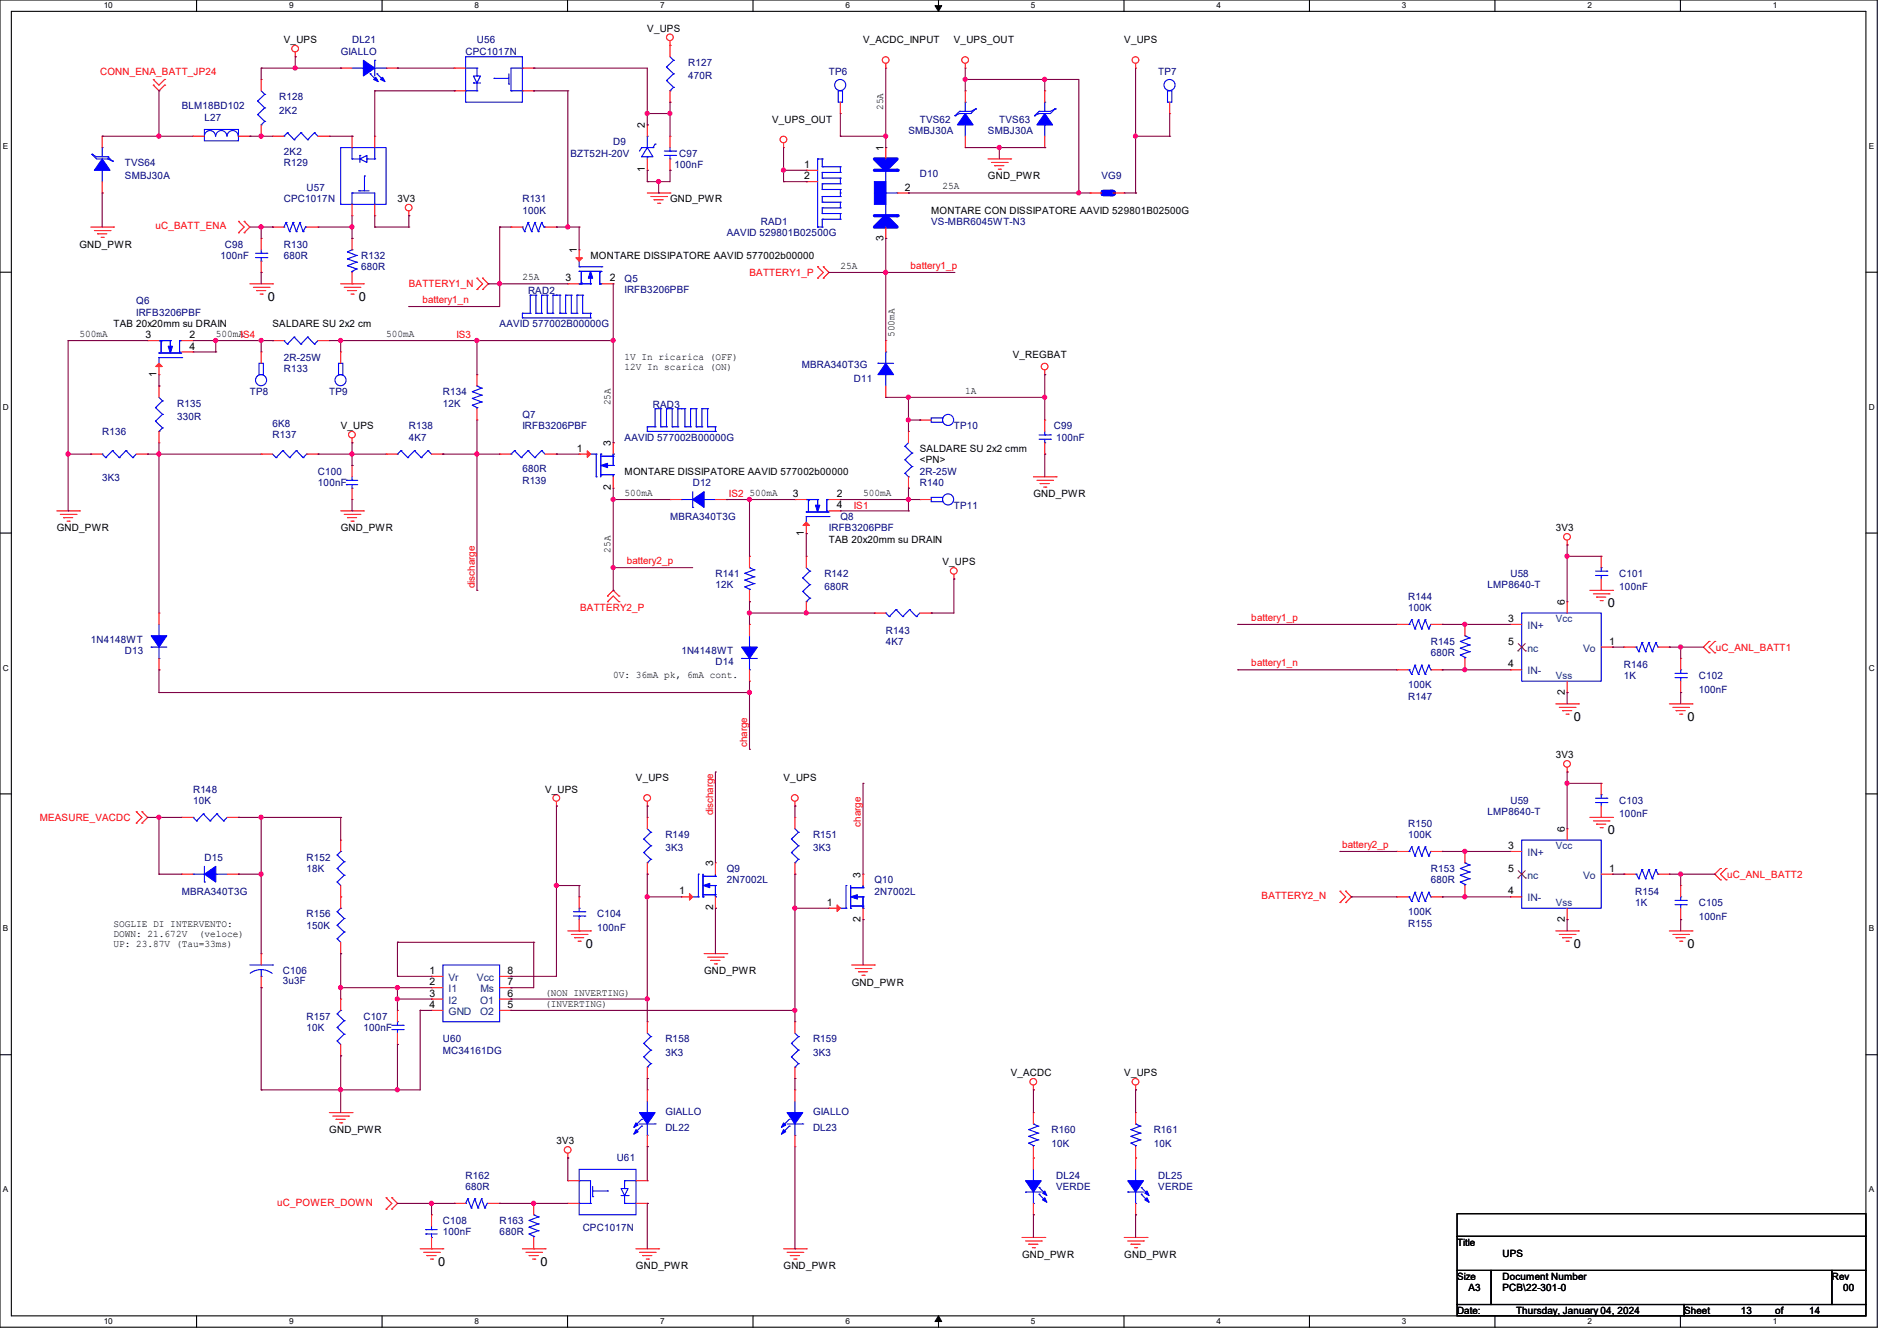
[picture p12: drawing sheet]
<svg xmlns="http://www.w3.org/2000/svg" width="297mm" height="210mm" viewBox="0 0 297 210" stroke-linecap="round" stroke-linejoin="round" font-family="sans-serif">
<defs><g id="words">
<g font-size="1.9">
<text x="42" y="47.1">0</text>
<text x="56.2" y="47.1">0</text>
<text x="251.8" y="95.1">0</text>
<text x="246.4" y="112.9">0</text>
<text x="264.2" y="112.9">0</text>
<text x="251.8" y="130.7">0</text>
<text x="91.7" y="148.5">0</text>
<text x="246.4" y="148.5">0</text>
<text x="264.2" y="148.5">0</text>
<text x="68.6" y="198.2">0</text>
<text x="84.6" y="198.2">0</text>
</g>
<g font-size="1.6">
<text x="101.3" y="5">V_UPS</text>
<text x="44.4" y="6.8">V_UPS</text>
<text x="135.1" y="6.8">V_ACDC_INPUT</text>
<text x="149.4" y="6.8">V_UPS_OUT</text>
<text x="176" y="6.8">V_UPS</text>
<text x="138.3" y="17.2" transform="rotate(-90 138.3 17.2)">25A</text>
<text x="101" y="20.1" transform="rotate(-90 101 20.1)">2</text>
<text x="120.9" y="19.2">V_UPS_OUT</text>
<text x="138.3" y="23.7" transform="rotate(-90 138.3 23.7)">1</text>
<text x="101" y="27" transform="rotate(-90 101 27)">1</text>
<text x="125.9" y="26.3">1</text>
<text x="125.9" y="28.1">2</text>
<text x="141.7" y="29.8">2</text>
<text x="147.6" y="29.7">25A</text>
<text x="154.7" y="28.1">GND_PWR</text>
<text x="62.2" y="31.7">3V3</text>
<text x="104.9" y="31.7">GND_PWR</text>
<text x="145.8" y="33.4">MONTARE CON DISSIPATORE AAVID 529801B02500G</text>
<text x="12.4" y="38.8">GND_PWR</text>
<text x="90.3" y="39.7" transform="rotate(-90 90.3 39.7)">1</text>
<text x="92.5" y="40.6">MONTARE DISSIPATORE AAVID 577002b00000</text>
<text x="138.3" y="37.7" transform="rotate(-90 138.3 37.7)">3</text>
<text x="81.8" y="43.9">25A</text>
<text x="88.6" y="44.1">3</text>
<text x="95.5" y="44.1">2</text>
<text x="131.6" y="42.1">25A</text>
<text x="12.4" y="52.8">500mA</text>
<text x="17.8" y="51.2">TAB 20x20mm su DRAIN</text>
<text x="22.8" y="53">3</text>
<text x="29.7" y="53">2</text>
<text x="33.8" y="52.8">500mAIS4</text>
<text x="42.7" y="51.2">SALDARE SU 2x2 cm</text>
<text x="60.5" y="52.8">500mA</text>
<text x="140" y="52.8" transform="rotate(-90 140 52.8)">500mA</text>
<text x="24.5" y="59" transform="rotate(-90 24.5 59)">1</text>
<text x="29.7" y="54.7">4</text>
<text x="97.8" y="56.3">1V In ricarica (OFF)</text>
<text x="97.8" y="57.9">12V In scarica (ON)</text>
<text x="158.6" y="56">V_REGBAT</text>
<text x="95.6" y="63.5" transform="rotate(-90 95.6 63.5)">25A</text>
<text x="151.1" y="61.7">1A</text>
<text x="53.3" y="67.2">V_UPS</text>
<text x="90.3" y="70.7">1</text>
<text x="95.6" y="69.9" transform="rotate(-90 95.6 69.9)">3</text>
<text x="144" y="70.8">SALDARE SU 2x2 cmm</text>
<text x="95.6" y="76.8" transform="rotate(-90 95.6 76.8)">2</text>
<text x="97.8" y="74.3">MONTARE DISSIPATORE AAVID 577002b00000</text>
<text x="97.8" y="77.7">500mA</text>
<text x="117.3" y="77.7">500mA</text>
<text x="124.1" y="77.9">3</text>
<text x="131" y="77.9">2</text>
<text x="135.1" y="77.7">500mA</text>
<text x="144" y="72.6">&lt;PN&gt;</text>
<text x="161.8" y="77.9">GND_PWR</text>
<text x="8.9" y="83.2">GND_PWR</text>
<text x="53.3" y="83.2">GND_PWR</text>
<text x="125.9" y="83.9" transform="rotate(-90 125.9 83.9)">1</text>
<text x="131" y="79.6">4</text>
<text x="243.6" y="83.2">3V3</text>
<text x="95.6" y="86.6" transform="rotate(-90 95.6 86.6)">25A</text>
<text x="129.8" y="85">TAB 20x20mm su DRAIN</text>
<text x="147.6" y="88.6">V_UPS</text>
<text x="245" y="94.8" transform="rotate(-90 245 94.8)">6</text>
<text x="236.1" y="97.4">3</text>
<text x="236.1" y="101">5</text>
<text x="251.9" y="101">1</text>
<text x="96" y="106.1">0V: 36mA pk, 6mA cont.</text>
<text x="236.1" y="104.5">4</text>
<text x="245" y="108.8" transform="rotate(-90 245 108.8)">2</text>
<text x="243.6" y="118.8">3V3</text>
<text x="85.3" y="124.1">V_UPS</text>
<text x="99.6" y="122.3">V_UPS</text>
<text x="122.7" y="122.3">V_UPS</text>
<text x="245" y="130.3" transform="rotate(-90 245 130.3)">6</text>
<text x="111.6" y="135.7" transform="rotate(-90 111.6 135.7)">3</text>
<text x="134.7" y="137.5" transform="rotate(-90 134.7 137.5)">3</text>
<text x="236.1" y="133">3</text>
<text x="236.1" y="136.5">5</text>
<text x="251.9" y="136.5">1</text>
<text x="106.3" y="140.1">1</text>
<text x="111.6" y="142.6" transform="rotate(-90 111.6 142.6)">2</text>
<text x="129.5" y="141.9">1</text>
<text x="236.1" y="140.1">4</text>
<text x="17.8" y="145.2">SOGLIE DI INTERVENTO:</text>
<text x="17.8" y="146.8">DOWN: 21.672V</text>
<text x="17.8" y="148.4">UP: 23.87V (Tau=33ms)</text>
<text x="31.1" y="146.8">(veloce)</text>
<text x="134.7" y="144.4" transform="rotate(-90 134.7 144.4)">2</text>
<text x="245" y="144.4" transform="rotate(-90 245 144.4)">2</text>
<text x="67.2" y="152.5">1</text>
<text x="67.2" y="154.3">2</text>
<text x="79.5" y="154.3">7</text>
<text x="79.5" y="152.5">8</text>
<text x="85.3" y="155.9">(NON INVERTING)</text>
<text x="110.2" y="152.6">GND_PWR</text>
<text x="133.3" y="154.3">GND_PWR</text>
<text x="67.2" y="156.1">3</text>
<text x="67.2" y="157.9">4</text>
<text x="79.5" y="157.9">5</text>
<text x="79.5" y="156.1">6</text>
<text x="85.3" y="157.7">(INVERTING)</text>
<text x="158.2" y="168.6">V_ACDC</text>
<text x="176" y="168.6">V_UPS</text>
<text x="51.6" y="177.5">GND_PWR</text>
<text x="87.1" y="179.2">3V3</text>
<text x="160" y="197">GND_PWR</text>
<text x="176" y="197">GND_PWR</text>
<text x="228.1" y="195.1">Title</text>
<text x="235.2" y="196.8">UPS</text>
<text x="99.6" y="198.8">GND_PWR</text>
<text x="122.7" y="198.8">GND_PWR</text>
<text x="228.1" y="200.4">Size</text>
<text x="229.9" y="202.2">A3</text>
<text x="235.2" y="200.4">Document Number</text>
<text x="235.2" y="202.2">PCB\22-301-0</text>
<text x="286.8" y="200.4">Rev</text>
<text x="288.6" y="202.2">00</text>
<text x="228.1" y="205.7">Date:</text>
<text x="237.4" y="205.7">Thursday, January 04, 2024</text>
<text x="263.7" y="205.7">Sheet</text>
<text x="272.6" y="205.7">13</text>
<text x="277.9" y="205.7">of</text>
<text x="283.2" y="205.7">14</text>
</g>
<g font-size="1.6" fill="#f00">
<text x="15.7" y="11.8">CONN_ENA_BATT_JP24</text>
<text x="24.3" y="35.9">uC_BATT_ENA</text>
<text x="64" y="45">BATTERY1_N</text>
<text x="66.1" y="47.5">battery1_n</text>
<text x="117.3" y="43.2">BATTERY1_P</text>
<text x="142.6" y="42.1">battery1_p</text>
<text x="71.5" y="53">IS3</text>
<text x="114.1" y="77.9">IS2</text>
<text x="133.7" y="79.7">IS1</text>
<text x="98.1" y="88.3">battery2_p</text>
<text x="74.3" y="92.1" transform="rotate(-90 74.3 92.1)">discharge</text>
<text x="90.8" y="95.7">BATTERY2_P</text>
<text x="195.9" y="97.2">battery1_p</text>
<text x="268.6" y="101.9">uC_ANL_BATT1</text>
<text x="195.9" y="104.3">battery1_n</text>
<text x="117" y="117" transform="rotate(-90 117 117)">charge</text>
<text x="6.2" y="128.6">MEASURE_VACDC</text>
<text x="111.7" y="127.7" transform="rotate(-90 111.7 127.7)">discharge</text>
<text x="134.8" y="129.5" transform="rotate(-90 134.8 129.5)">charge</text>
<text x="210.1" y="132.8">battery2_p</text>
<text x="270.4" y="137.5">uC_ANL_BATT2</text>
<text x="197.5" y="140.8">BATTERY2_N</text>
<text x="43.4" y="188.8">uC_POWER_DOWN</text>
</g>
<g font-size="1.6" fill="#000080">
<text x="53.3" y="8.6">GIALLO</text>
<text x="55.1" y="6.8">DL21</text>
<text x="72.9" y="8.6">CPC1017N</text>
<text x="74.7" y="6.8">U56</text>
<text x="107.7" y="10.3">R127</text>
<text x="129.8" y="11.8">TP6</text>
<text x="181.4" y="11.8">TP7</text>
<text x="28.4" y="17.1">BLM18BD102</text>
<text x="43.7" y="15.7">R128</text>
<text x="43.7" y="17.8">2K2</text>
<text x="107.7" y="12.4">470R</text>
<text x="32" y="18.9">L27</text>
<text x="96" y="22.8">D9</text>
<text x="142.2" y="21">SMBJ30A</text>
<text x="144" y="19.2">TVS62</text>
<text x="154.7" y="21">SMBJ30A</text>
<text x="156.5" y="19.2">TVS63</text>
<text x="19.6" y="26">TVS64</text>
<text x="19.6" y="28.1">SMBJ30A</text>
<text x="44.4" y="26">R129</text>
<text x="44.4" y="24.2">2K2</text>
<text x="48" y="29.9">U57</text>
<text x="89.3" y="24.6">BZT52H-20V</text>
<text x="105.6" y="26.3">100nF</text>
<text x="106.3" y="24.6">C97</text>
<text x="144" y="27.8">D10</text>
<text x="172.5" y="28.1">VG9</text>
<text x="44.4" y="31.7">CPC1017N</text>
<text x="81.8" y="31.7">R131</text>
<text x="81.8" y="33.4">100K</text>
<text x="119.1" y="35.2">RAD1</text>
<text x="145.8" y="35.2">VS-MBR6045WT-N3</text>
<text x="34.5" y="40.6">100nF</text>
<text x="35.2" y="38.8">C98</text>
<text x="44.4" y="38.8">R130</text>
<text x="44.4" y="40.6">680R</text>
<text x="56.6" y="40.6">R132</text>
<text x="113.8" y="37">AAVID 529801B02500G</text>
<text x="21.3" y="47.7">Q6</text>
<text x="56.6" y="42.3">680R</text>
<text x="82.7" y="46.1">RAD2</text>
<text x="97.8" y="44.1">Q5</text>
<text x="97.8" y="45.9">IRFB3206PBF</text>
<text x="21.3" y="49.4">IRFB3206PBF</text>
<text x="78.2" y="51.2">AAVID 577002B00000G</text>
<text x="44.4" y="58.3">R133</text>
<text x="44.4" y="56.6">2R-25W</text>
<text x="125.5" y="57.6">MBRA340T3G</text>
<text x="133.7" y="59.8">D11</text>
<text x="27.7" y="63.7">R135</text>
<text x="27.7" y="65.8">330R</text>
<text x="39.1" y="61.9">TP8</text>
<text x="51.6" y="61.9">TP9</text>
<text x="69.3" y="61.9">R134</text>
<text x="69.3" y="63.7">12K</text>
<text x="81.8" y="65.4">Q7</text>
<text x="102.2" y="63.8">RAD3</text>
<text x="16" y="68.1">R136</text>
<text x="42.7" y="68.7">R137</text>
<text x="42.7" y="66.9">6K8</text>
<text x="64" y="67.2">R138</text>
<text x="64" y="69">4K7</text>
<text x="81.8" y="67.2">IRFB3206PBF</text>
<text x="97.8" y="69">AAVID 577002B00000G</text>
<text x="149.4" y="67.2">TP10</text>
<text x="165" y="67.2">C99</text>
<text x="165.4" y="69">100nF</text>
<text x="16" y="75.4">3K3</text>
<text x="49.8" y="74.3">C100</text>
<text x="49.8" y="76.1">100nF</text>
<text x="81.8" y="75.8">R139</text>
<text x="81.8" y="74">680R</text>
<text x="108.5" y="76.1">D12</text>
<text x="144" y="76.1">R140</text>
<text x="144" y="74.3">2R-25W</text>
<text x="104.9" y="81.4">MBRA340T3G</text>
<text x="129.8" y="83.2">IRFB3206PBF</text>
<text x="131.6" y="81.4">Q8</text>
<text x="149.4" y="79.7">TP11</text>
<text x="112" y="90.3">R141</text>
<text x="112" y="92.1">12K</text>
<text x="129.1" y="90.3">R142</text>
<text x="129.1" y="92.5">680R</text>
<text x="220.5" y="93.9">R144</text>
<text x="220.5" y="95.7">100K</text>
<text x="232.9" y="92.1">LMP8640-T</text>
<text x="236.5" y="90.3">U58</text>
<text x="253.5" y="90.3">C101</text>
<text x="253.5" y="92.5">100nF</text>
<text x="14.2" y="100.7">1N4148WT</text>
<text x="138.7" y="99.2">R143</text>
<text x="138.7" y="101">4K7</text>
<text x="224" y="101">R145</text>
<text x="19.6" y="102.4">D13</text>
<text x="106.7" y="102.4">1N4148WT</text>
<text x="112" y="104.2">D14</text>
<text x="220.5" y="107.8">100K</text>
<text x="224" y="102.8">680R</text>
<text x="254.3" y="104.6">R146</text>
<text x="254.3" y="106.3">1K</text>
<text x="266" y="106.3">C102</text>
<text x="220.5" y="109.6">R147</text>
<text x="266" y="108.5">100nF</text>
<text x="30.2" y="124.1">R148</text>
<text x="30.2" y="125.9">10K</text>
<text x="236.5" y="125.9">U59</text>
<text x="253.5" y="125.9">C103</text>
<text x="104.2" y="131.2">R149</text>
<text x="127.3" y="131.2">R151</text>
<text x="220.5" y="129.5">R150</text>
<text x="220.5" y="131.2">100K</text>
<text x="232.9" y="127.7">LMP8640-T</text>
<text x="253.5" y="128">100nF</text>
<text x="32" y="134.8">D15</text>
<text x="48" y="134.8">R152</text>
<text x="48" y="136.6">18K</text>
<text x="104.2" y="133.3">3K3</text>
<text x="113.8" y="136.6">Q9</text>
<text x="127.3" y="133.3">3K3</text>
<text x="224" y="136.6">R153</text>
<text x="28.4" y="140.1">MBRA340T3G</text>
<text x="48" y="143.7">R156</text>
<text x="93.5" y="143.7">C104</text>
<text x="113.8" y="138.3">2N7002L</text>
<text x="136.9" y="138.3">Q10</text>
<text x="136.9" y="140.1">2N7002L</text>
<text x="220.5" y="143.3">100K</text>
<text x="224" y="138.3">680R</text>
<text x="256" y="140.1">R154</text>
<text x="256" y="141.9">1K</text>
<text x="266" y="141.9">C105</text>
<text x="48" y="145.5">150K</text>
<text x="93.5" y="145.8">100nF</text>
<text x="220.5" y="145.1">R155</text>
<text x="266" y="144">100nF</text>
<text x="44.3" y="152.6">C106</text>
<text x="44.3" y="154.2">3u3F</text>
<text x="48" y="159.7">R157</text>
<text x="48" y="161.5">10K</text>
<text x="56.9" y="159.7">C107</text>
<text x="56.9" y="161.5">100nF</text>
<text x="69.3" y="163.2">U60</text>
<text x="69.3" y="165">MC34161DG</text>
<text x="104.2" y="163.2">R158</text>
<text x="104.2" y="165.3">3K3</text>
<text x="127.3" y="163.2">R159</text>
<text x="127.3" y="165.3">3K3</text>
<text x="104.2" y="177.1">DL22</text>
<text x="104.2" y="174.6">GIALLO</text>
<text x="127.3" y="177.1">DL23</text>
<text x="127.3" y="174.6">GIALLO</text>
<text x="164.6" y="177.5">R160</text>
<text x="164.6" y="179.6">10K</text>
<text x="180.6" y="177.5">R161</text>
<text x="180.6" y="179.6">10K</text>
<text x="72.9" y="184.6">R162</text>
<text x="96.6" y="181.9">U61</text>
<text x="165.4" y="184.6">DL24</text>
<text x="181.4" y="184.6">DL25</text>
<text x="69.3" y="191.7">C108</text>
<text x="72.9" y="186.3">680R</text>
<text x="78.2" y="191.7">R163</text>
<text x="165.4" y="186.3">VERDE</text>
<text x="181.4" y="186.3">VERDE</text>
<text x="69.3" y="193.5">100nF</text>
<text x="78.2" y="193.5">680R</text>
<text x="91.2" y="192.7">CPC1017N</text>
</g>
<g font-size="1.6" fill="#004080">
<text x="239.1" y="98.5">IN+</text>
<text x="243.6" y="97.4">Vcc</text>
<text x="239.1" y="105.6">IN-</text>
<text x="239.1" y="102.1">nc</text>
<text x="243.6" y="106.3">Vss</text>
<text x="247.9" y="102.1">Vo</text>
<text x="239.1" y="134.1">IN+</text>
<text x="239.1" y="137.6">nc</text>
<text x="243.6" y="133">Vcc</text>
<text x="247.9" y="137.6">Vo</text>
<text x="239.1" y="141.2">IN-</text>
<text x="243.6" y="141.9">Vss</text>
<text x="70.2" y="153.6">Vr</text>
<text x="70.2" y="155.4">I1</text>
<text x="74.7" y="153.6">Vcc</text>
<text x="75.2" y="155.4">Ms</text>
<text x="70.2" y="157.2">I2</text>
<text x="70.2" y="159">GND</text>
<text x="75.2" y="159">O2</text>
<text x="75.2" y="157.2">O1</text>
</g>
<g font-size="1.3">
<text x="16.3" y="1.3">10</text>
<text x="45.3" y="1.3">9</text>
<text x="74.3" y="1.3">8</text>
<text x="103.3" y="1.3">7</text>
<text x="132.4" y="1.3">6</text>
<text x="161.4" y="1.3">5</text>
<text x="190.5" y="1.3">4</text>
<text x="219.5" y="1.3">3</text>
<text x="248.5" y="1.3">2</text>
<text x="277.6" y="1.3">1</text>
<text x=".5" y="23.3">E</text>
<text x="292.6" y="23.3">E</text>
<text x=".5" y="64.2">D</text>
<text x="292.6" y="64.2">D</text>
<text x=".5" y="105">C</text>
<text x="292.6" y="105">C</text>
<text x=".5" y="145.9">B</text>
<text x="292.6" y="145.9">B</text>
<text x=".5" y="186.7">A</text>
<text x="292.6" y="186.7">A</text>
<text x="16.3" y="207.4">10</text>
<text x="45.3" y="207.4">9</text>
<text x="74.3" y="207.4">8</text>
<text x="103.3" y="207.4">7</text>
<text x="132.4" y="207.4">6</text>
<text x="161.4" y="207.4">5</text>
<text x="190.5" y="207.4">4</text>
<text x="219.5" y="207.4">3</text>
<text x="248.5" y="207.4">2</text>
<text x="277.6" y="207.4">1</text>
</g>
</g></defs>
<path d="M0 0h293.9v207.9h-293.9zM1.8 1.8h290.3v204.3h-290.3z" fill="none" stroke="#000" stroke-width=".17"/>
<g fill="#fff">
<path d="M16.3 .2h1.3v1.4h-1.3z"/>
<path d="M16.3 206.2h1.3v1.4h-1.3z"/>
</g>
<path d="M30.8 0v1.8M30.8 206.1v1.8" fill="none" stroke="#000" stroke-width=".17"/>
<g fill="#fff">
<path d="M45.3 .2h.6v1.4h-.6z"/>
<path d="M45.3 206.2h.6v1.4h-.6z"/>
</g>
<path d="M59.8 0v1.8M59.8 206.1v1.8" fill="none" stroke="#000" stroke-width=".17"/>
<g fill="#fff">
<path d="M74.3 .2h.7v1.4h-.7z"/>
<path d="M74.3 206.2h.7v1.4h-.7z"/>
</g>
<path d="M88.9 0v1.8M88.9 206.1v1.8" fill="none" stroke="#000" stroke-width=".17"/>
<g fill="#fff">
<path d="M103.3 .2h.7v1.4h-.7z"/>
<path d="M103.3 206.2h.7v1.4h-.7z"/>
</g>
<path d="M117.9 0v1.8M117.9 206.1v1.8" fill="none" stroke="#000" stroke-width=".17"/>
<g fill="#fff">
<path d="M132.4 .2h.7v1.4h-.7z"/>
<path d="M132.4 206.2h.7v1.4h-.7z"/>
</g>
<path d="M146.9 0v1.8M146.9 206.1v1.8" fill="none" stroke="#000" stroke-width=".17"/>
<path d="M146.4 .9h1l-.5 .9zM146.9 206.1l.5 .9h-1z" fill="#000" stroke="#000" stroke-width=".16"/>
<g fill="#fff">
<path d="M161.4 .2h.7v1.4h-.7z"/>
<path d="M161.4 206.2h.7v1.4h-.7z"/>
</g>
<path d="M176 0v1.8M176 206.1v1.8" fill="none" stroke="#000" stroke-width=".17"/>
<g fill="#fff">
<path d="M190.5 .2h.6v1.4h-.6z"/>
<path d="M190.5 206.2h.6v1.4h-.6z"/>
</g>
<path d="M205 0v1.8M205 206.1v1.8" fill="none" stroke="#000" stroke-width=".17"/>
<g fill="#fff">
<path d="M219.5 .2h.7v1.4h-.7z"/>
<path d="M219.5 206.2h.7v1.4h-.7z"/>
</g>
<path d="M234.1 0v1.8M234.1 206.1v1.8" fill="none" stroke="#000" stroke-width=".17"/>
<g fill="#fff">
<path d="M248.5 .2h.7v1.4h-.7z"/>
<path d="M248.5 206.2h.7v1.4h-.7z"/>
</g>
<path d="M263.1 0v1.8M263.1 206.1v1.8" fill="none" stroke="#000" stroke-width=".17"/>
<g fill="#fff">
<path d="M277.6 .2h.7v1.4h-.7z"/>
<path d="M277.6 206.2h.7v1.4h-.7z"/>
<path d="M.5 22.2h.8v1.4h-.8z"/>
<path d="M292.6 22.2h.8v1.4h-.8z"/>
<path d="M.5 63h.9v1.4h-.9z"/>
<path d="M292.6 63h.9v1.4h-.9z"/>
</g>
<path d="M0 42.6h1.8M292.1 42.6h1.8" fill="none" stroke="#000" stroke-width=".17"/>
<g fill="#fff">
<path d="M.5 103.9h.9v1.4h-.9z"/>
<path d="M292.6 103.9h.9v1.4h-.9z"/>
</g>
<path d="M0 83.5h1.8M292.1 83.5h1.8" fill="none" stroke="#000" stroke-width=".17"/>
<g fill="#fff">
<path d="M.5 144.7h.8v1.4h-.8z"/>
<path d="M292.6 144.7h.8v1.4h-.8z"/>
</g>
<path d="M0 124.3h1.8M292.1 124.3h1.8" fill="none" stroke="#000" stroke-width=".17"/>
<g fill="#fff">
<path d="M.5 185.6h.8v1.4h-.8z"/>
<path d="M292.6 185.6h.8v1.4h-.8z"/>
</g>
<path d="M0 165.2h1.8M292.1 165.2h1.8M228.1 190.1h64v3.5h-64zM228.1 193.6h64v5.4h-64zM228.1 199h5.4v5.3h-5.4zM233.5 199h53.3v5.3h-53.3zM286.8 199h5.3v5.3h-5.3zM228.1 204.3h35.6v1.8h-35.6zM263.7 204.3h28.4v1.8h-28.4z" fill="none" stroke="#000" stroke-width=".17"/>
<g fill="none" stroke="#f00" stroke-width=".17">
<path d="M24 13.3h.1M24 12.4h.1M24 13.3l.9 .9 .9-.9M24 12.4l.9 .9 .9-.9M25.8 13.3h.1M25.8 12.4h.1M46.2 8.9h.1M46.2 8.2v.7M104.9 7.1h.1M104.9 6.4v.7M138.7 10.7h.1M138.7 9.9v.8"/>
<path d="M151.1 10.7h.1M151.1 9.9v.8M177.8 10.7h.1M177.8 9.9v.8M183.1 17.8h.1M183.1 16v1.8M14.2 35.6h3.6M14.8 36.1h2.4M15.3 36.6h.1M15.3 36.6h1.4M15.8 37.2h.4M16.2 37.2h.1"/>
<path d="M17.2 36.1h.1M17.8 35.6h.1M37.3 34.7h.1M37.3 36.4h.1M37.3 34.7l.9 .9-.9 .8M38.2 36.4h.1M38.2 34.7h.1M38.2 34.7l.9 .9-.9 .8M40.9 37.3h.1M40.9 37.3v1.8M64 33.8h.1M64 33.1v.7"/>
<path d="M80 35.6h.1M80 35.6h1.8M85.3 35.6h1.8M87.1 35.6h.1M101.3 30.2h3.6M101.9 30.8h2.5M102.4 31.3h.1M102.4 31.3h1.4M103 31.8h.3M103.3 31.8h.1M104.4 30.8h.1M104.9 30.2h.1"/>
<path d="M122.7 23.1h.1M122.7 22.4v.7M154.7 24.9h3.5M155.2 25.4h2.5M155.7 26h.1M155.7 26h1.5M156.3 26.5h.3M156.6 26.5h.1M157.7 25.4h.1M158.2 24.9h.1M39.1 44.4h3.6M39.7 45h2.4"/>
<path d="M40.2 45.5h.1M40.2 45.5h1.4M40.7 46.1h.4M40.9 42.7h.1M40.9 40.9v1.8M41.1 46.1h.1M42.1 45h.1M42.7 44.4h.1M42.7 53.3h.1M42.7 53.3h1.7M49.8 53.3h1.8M51.6 53.3h.1"/>
<path d="M53.3 44.4h3.6M53.9 45h2.4M54.4 45.5h.1M54.4 45.5h1.4M54.9 46.1h.4M55.3 46.1h.1M56.3 45h.1M56.9 44.4h.1M74.7 45.3h.1M74.7 43.6h.1M74.7 43.6l.9 .8-.9 .9M75.6 43.6h.1"/>
<path d="M75.6 45.3h.1M75.6 43.6l.9 .8-.9 .9M128 43.6h.1M128 41.8h.1M128 41.8l.9 .9-.9 .9M128.9 41.8h.1M128.9 43.6h.1M128.9 41.8l.9 .9-.9 .9M138.7 53.3h.1M138.7 53.3v1.8M163.6 58.7h.1M163.6 58v.7"/>
<path d="M55.1 69.3h.1M55.1 68.6v.7M78.2 71.1h.1M78.2 71.1h1.8M85.3 71.1h1.8M87.1 71.1h.1M138.7 62.2h.1M138.7 60.5v1.7M161.8 74.7h3.6M162.3 75.2h2.5M162.9 75.7h.1M162.9 75.7h1.4"/>
<path d="M163.4 76.3h.3M163.6 65.8h.1M163.6 71.1h.1M163.6 65.8v1.8M163.6 69.3v1.8M163.7 76.3h.1M164.8 75.2h.1M165.4 74.7h.1M8.9 80h3.5M9.4 80.6h2.5M9.9 81.1h.1M9.9 81.1h1.5"/>
<path d="M10.5 81.6h.3M10.8 81.6h.1M11.9 80.6h.1M12.4 80h.1M24.9 96h.1M24.9 96v1.8M53.3 80h3.6M53.9 80.6h2.4M54.4 81.1h.1M54.4 81.1h1.4M54.9 81.6h.4M55.3 81.6h.1"/>
<path d="M56.3 80.6h.1M56.9 80h.1M95.1 93.3h.1M95.1 94.2h.1M95.1 93.3l.9-.8 .9 .8M95.1 94.2l.9-.9 .9 .9M96.9 93.3h.1M96.9 94.2h.1M117.3 97.8h.1M117.3 87.1h.1M117.3 94.2h.1M117.3 87.1v1.8"/>
<path d="M117.3 92.5v1.7M117.3 97.8v1.8M126.2 87.1h.1M126.2 96h.1M126.2 87.1v1.8M126.2 94.2v1.8M149.4 90.7h.1M149.4 90v.7M229.4 97.8h.1M229.4 97.8v1.8M236.5 97.8h.1M236.5 97.8h1.8"/>
<path d="M245.4 85.3h.1M245.4 94.2h.1M245.4 84.6v.7M245.4 94.2v1.8M248.9 92.5h3.6M249.5 93h2.4M250 93.5h.1M250 93.5h1.4M250.5 94.1h.4M250.9 94.1h.1M251.9 93h.1M252.5 92.5h.1"/>
<path d="M24.9 104.9h.1M24.9 103.1v1.8M117.3 106.7h.1M117.3 104.9v1.8M229.4 104.9h.1M229.4 103.1v1.8M236.5 104.9h.1M236.5 104.9h1.8M238.3 101.3h.1M243.6 110.2h3.5M244.1 110.8h2.5M244.6 111.3h.1"/>
<path d="M244.6 111.3h1.5M245.2 111.8h.3M245.4 108.5h.1M245.4 106.7v1.8M245.5 111.8h.1M246.6 110.8h.1M247.1 110.2h.1M250.7 101.3h1.8M252.5 101.3h.1M261.4 110.2h3.5M261.9 110.8h2.5M262.4 111.3h.1"/>
<path d="M262.4 111.3h1.5M263 111.8h.3M263.1 108.5h.1M263.1 103.1h.1M263.1 103.1v1.8M263.1 106.7v1.8M263.3 111.8h.1M264.4 110.8h.1M264.9 110.2h.1M267.6 100.5h.1M267.6 102.2h.1M267.6 100.5l-.9 .8 .9 .9"/>
<path d="M268.5 102.2h.1M268.5 100.5h.1M268.5 100.5l-.9 .8 .9 .9M21.3 128.9h.1M21.3 127.1h.1M21.3 127.1l.9 .9-.9 .9M22.2 127.1h.1M22.2 128.9h.1M22.2 127.1l.9 .9-.9 .9M28.4 136.9h.1M28.4 128h.1M28.4 128h1.8"/>
<path d="M28.4 136.9h1.8M35.6 128h1.7M35.6 136.9h1.7M37.3 136.9h.1M37.3 128h.1M53.3 131.6h.1M53.3 131.6v1.7M53.3 138.7v3.5M87.1 126.2h.1M87.1 125.5v.7M101.3 126.2h.1M101.3 125.5v.7"/>
<path d="M112 135.1h.1M112 135.1v1.8M124.5 126.2h.1M124.5 125.5v.7M209.8 139.6h.1M209.8 139.6l.9 .9-.9 .9M210.7 139.6h.1M210.7 139.6l.9 .9-.9 .9M229.4 133.3h.1M229.4 133.3v1.8M229.4 138.7v1.8M245.4 120.9h.1"/>
<path d="M245.4 120.2v.7M248.9 128h3.6M249.5 128.6h2.4M250 129.1h.1M250 129.1h1.4M250.5 129.6h.4M250.9 129.6h.1M251.9 128.6h.1M252.5 128h.1M269.4 136h.1M269.4 137.8h.1M269.4 136l-.9 .9 .9 .9"/>
<path d="M270.3 137.8h.1M270.3 136h.1M270.3 136l-.9 .9 .9 .9M40.9 149.4h.1M40.9 154.7h.1M40.9 149.4v1.7M40.9 152.9v1.8M53.3 140.5h.1M53.3 149.4h.1M53.3 147.6v1.8M62.2 158.2h.1M62.2 158.2v1.8"/>
<path d="M67.6 152.9h.1M67.6 154.7h.1M67.6 156.5h.1M67.6 158.2h.1M67.6 152.9h1.7M67.6 154.7h1.7M67.6 156.5h1.7M67.6 158.2h1.7M78.2 152.9h1.8M78.2 154.7h1.8M78.2 156.5h1.8M78.2 158.2h1.8"/>
<path d="M80 158.2h.1M80 156.5h.1M80 154.7h.1M80 152.9h.1M88.9 145.8h3.6M89.5 146.3h2.4M90 146.9h.1M90 146.9h1.4M90.5 147.4h.3M90.7 145.8h.1M90.7 140.5h.1M90.7 140.5v1.7"/>
<path d="M90.7 144v1.8M90.8 147.4h.1M91.9 146.3h.1M92.5 145.8h.1M106.7 140.5h.1M106.7 140.5h1.8M110.2 149.4h3.6M110.8 149.9h2.4M111.3 150.4h.1M111.3 150.4h1.4M111.8 151h.4M112 142.2h.1"/>
<path d="M112 140.5v1.7M112.2 151h.1M113.2 149.9h.1M113.8 149.4h.1M133.3 151.1h3.6M133.9 151.7h2.5M134.4 152.2h.1M134.4 152.2h1.4M135 152.7h.3M135.3 152.7h.1M136.4 151.7h.1M136.9 151.1h.1"/>
<path d="M209.8 141.4h.1M210.7 141.4h.1M229.4 140.5h.1M243.6 145.8h3.5M244.1 146.3h2.5M244.6 146.9h.1M244.6 146.9h1.5M245.2 147.4h.3M245.5 147.4h.1M246.6 146.3h.1M247.1 145.8h.1M261.4 145.8h3.5"/>
<path d="M261.9 146.3h2.5M262.4 146.9h.1M262.4 146.9h1.5M263 147.4h.3M263.3 147.4h.1M264.4 146.3h.1M264.9 145.8h.1M51.6 174.2h3.5M52.1 174.8h2.5M52.6 175.3h.1M52.6 175.3h1.5M53.2 175.9h.3"/>
<path d="M53.5 175.9h.1M54.6 174.8h.1M55.1 174.2h.1M62.2 163.6h.1M62.2 161.8v1.8M124.5 160h.1M124.5 168.9h.1M124.5 160v1.8M124.5 167.1v1.8M161.8 170.7h.1M161.8 170v.7M177.8 170.7h.1"/>
<path d="M177.8 170v.7M60.5 187.6h.1M60.5 189.4h.1M60.5 187.6l.8 .9-.8 .9M61.3 189.4h.1M61.3 187.6h.1M61.3 187.6l.9 .9-.9 .9M65.8 195.6h3.5M66.3 196.1h2.5M66.8 196.6h.1M66.8 196.6h1.5M67.4 197.2h.3"/>
<path d="M67.7 197.2h.1M68.8 196.1h.1M69.3 195.6h.1M71.1 188.5h.1M71.1 188.5h1.8M76.5 188.5h1.7M78.2 188.5h.1M81.8 195.6h3.5M82.3 196.1h2.5M82.8 196.6h.1M82.8 196.6h1.5M83.4 197.2h.3"/>
<path d="M83.7 197.2h.1M84.8 196.1h.1M85.3 195.6h.1M88.9 181.4h.1M88.9 188.5h.1M88.9 184.9h.1M88.9 180.6v.8M88.9 188.5h1.8M88.9 184.9h1.8M99.6 195.6h3.5M99.6 188.5h1.7M99.6 184.9h1.7"/>
<path d="M100.1 196.1h2.5M100.6 196.6h.1M100.6 196.6h1.5M101.2 197.2h.3M101.3 184.9h.1M101.3 188.5h.1M101.5 197.2h.1M102.6 196.1h.1M103.1 195.6h.1M122.7 195.6h3.5M123.2 196.1h2.5M123.7 196.6h.1"/>
<path d="M123.7 196.6h1.5M124.3 197.2h.3M124.6 197.2h.1M125.7 196.1h.1M126.2 195.6h.1M160 193.8h3.6M160.6 194.4h2.4M161.1 194.9h.1M161.1 194.9h1.4M161.6 195.4h.4M162 195.4h.1M163 194.4h.1"/>
<path d="M163.6 193.8h.1M176 193.8h3.6M176.6 194.4h2.4M177.1 194.9h.1M177.1 194.9h1.4M177.6 195.4h.4M178 195.4h.1M179 194.4h.1M179.6 193.8h.1"/>
<circle cx="46.2" cy="7.6" r=".52"/>
<circle cx="104.9" cy="5.8" r=".52"/>
<circle cx="138.7" cy="9.4" r=".52"/>
<circle cx="151.1" cy="9.4" r=".52"/>
<circle cx="177.8" cy="9.4" r=".52"/>
<circle cx="64" cy="32.5" r=".52"/>
<circle cx="122.7" cy="21.8" r=".52"/>
<circle cx="163.6" cy="57.4" r=".52"/>
<circle cx="55.1" cy="68.1" r=".52"/>
<circle cx="149.3" cy="89.4" r=".52"/>
<circle cx="245.4" cy="84.1" r=".52"/>
<circle cx="245.4" cy="119.6" r=".52"/>
<circle cx="87.1" cy="125" r=".52"/>
<circle cx="101.3" cy="125" r=".52"/>
<circle cx="124.4" cy="125" r=".52"/>
<circle cx="161.8" cy="169.4" r=".52"/>
<circle cx="177.8" cy="169.4" r=".52"/>
<circle cx="88.9" cy="180.1" r=".52"/>
</g>
<g fill="none" stroke="#00f" stroke-width=".17">
<path d="M182.8 14.2h.7v1.8h-.7zM40 39.7h1.8M40.9 39.7h.1M40.9 39.1v.6M41.8 39.7h.1M81.8 35.6h.1M81.8 35.6l.3 .7M82.1 36.3h.1M82.7 34.8h.1M82.7 34.8l.5 1.5M82.7 34.8l-.6 1.5M83.2 36.3h.1"/>
<path d="M83.7 34.8h.1M83.7 34.8l.6 1.5M83.7 34.8l-.5 1.5M84.3 36.3h.1M84.8 34.8h.1M84.8 34.8l.4 .8M84.8 34.8l-.5 1.5M85.2 35.6h.1M40 40.3h1.8M40.9 40.9h.1M40.9 40.3v.6M41.8 40.3h.1"/>
<path d="M44.4 53.3h.1M44.4 53.3l.6 .6M45 53.9h.1M46.1 52.8h.1M46.1 52.8l1 1.1M46.1 52.8l-1.1 1.1M47.1 53.9h.1M48.2 52.8h.1M48.2 52.8l1 1.1M48.2 52.8l-1.1 1.1M49.2 53.9h.1M49.8 53.3l-.6 .6"/>
<path d="M81.8 49.1h.1M81.8 49.8h.1M81.8 49.1h1.2M81.8 49.1v.7M81.8 49.8h10.7M83 46.2h.1M83 49.1h.1M83 46.2h.9M83 46.2v2.9M83.9 49.1h.1M83.9 46.2h.1M83.9 49.1h.9"/>
<path d="M83.9 46.2v2.9M84.8 46.2h.1M84.8 49.1h.1M84.8 46.2h.9M84.8 46.2v2.9M85.7 49.1h.1M85.7 46.2h.1M85.7 49.1h.9M85.7 46.2v2.9M86.6 46.2h.1M86.6 49.1h.1M86.6 46.2h1.1"/>
<path d="M86.6 46.2v2.9M87.1 46.2h.1M87.7 49.1h.1M87.7 46.2h.1M87.7 49.1h.9M87.7 46.2v2.9M88.6 46.2h.1M88.6 49.1h.1M88.6 46.2h.9M88.6 46.2v2.9M89.5 49.1h.1M89.5 46.2h.1"/>
<path d="M89.5 49.1h.8M89.5 46.2v2.9M90.3 46.2h.1M90.3 49.1h.1M90.3 46.2h.9M90.3 46.2v2.9M91.2 49.1h.1M91.2 46.2h.1M91.2 49.1h1.3M91.2 46.2v2.9M92.5 49.8h.1M92.5 49.1h.1"/>
<path d="M92.5 49.1v.7M137.5 56.9h.1M137.5 56.9h2.4M138.7 58.7h.1M138.7 55.1h.1M138.7 55.1v1.8M138.7 58.7v1.8M80 71.1h.1M80.6 70.6h.1M80.6 70.6l1 1.1M80.6 70.6l-.6 .5M81.6 71.7h.1"/>
<path d="M82.7 70.6h.1M82.7 70.6l1 1.1M82.7 70.6l-1.1 1.1M83.7 71.7h.1M84.8 70.6h.1M84.8 70.6l.5 .5M84.8 70.6l-1.1 1.1M101.3 66.8h.1M101.3 67.6h.1M101.3 66.8h1.3M101.3 66.8v.8M101.3 67.6h10.7"/>
<path d="M102.6 64h.1M102.6 66.8h.1M102.6 64h.9M102.6 64v2.8M103.5 66.8h.1M103.5 64h.1M103.5 66.8h.9M103.5 64v2.8M104.4 64h.1M104.4 66.8h.1M104.4 64h.8M104.4 64v2.8"/>
<path d="M105.2 66.8h.1M105.2 64h.1M105.2 66.8h.9M105.2 64v2.8M106.1 64h.1M106.1 66.8h.1M106.1 64h1.1M106.1 64v2.8M106.7 64h.1M107.2 66.8h.1M107.2 64h.1M107.2 66.8h.9"/>
<path d="M107.2 64v2.8M108.1 64h.1M108.1 66.8h.1M108.1 64h.9M108.1 64v2.8M109 66.8h.1M109 64h.1M109 66.8h.9M109 64v2.8M109.9 64h.1M109.9 66.8h.1M109.9 64h.9"/>
<path d="M109.9 64v2.8M110.8 66.8h.1M110.8 64h.1M110.8 66.8h1.2M110.8 64v2.8M112 67.6h.1M112 66.8h.1M112 66.8v.8M162.7 68.1h1.8M162.7 68.8h1.8M163.6 69.3h.1M163.6 68.1h.1"/>
<path d="M163.6 67.6v.5M163.6 68.8v.5M164.5 68.1h.1M164.5 68.8h.1M24.9 99.6h.1M24.9 97.8v1.8M116.6 91.9h.1M116.6 90.8h.1M116.6 89.8h.1M116.6 91.9l.7 .4M116.6 90.8l1.5 .6M116.6 89.8l1.5 .5"/>
<path d="M117.3 88.9h.1M117.3 92.3h.1M117.3 92.3v.2M117.3 99.6v1.7M117.3 88.9l.8 .3M118.1 91.4h.1M118.1 90.3h.1M118.1 89.2h.1M118.1 91.4l-1.5 .5M118.1 90.3l-1.5 .5M118.1 89.2l-1.5 .6M125.7 90.5h.1"/>
<path d="M125.7 92.6h.1M125.7 90.5l1.1 1.1M125.7 92.6l1.1 1.1M126.2 94.2h.1M126.2 88.9l.6 .6M126.8 89.5h.1M126.8 91.6h.1M126.8 93.7h.1M126.8 89.5l-1.1 1M126.8 91.6l-1.1 1M126.8 93.7l-.6 .5M229.4 99.6h.1"/>
<path d="M229.4 99.6l.7 .3M230.1 99.9h.1M230.1 99.9l-1.5 .6M238.3 96h12.4v10.7h-12.4zM23.7 101.3h.1M23.7 101.3h2.4M24.9 103.1h.1M24.9 101.3v1.8M116.1 103.1h.1M116.1 103.1h2.5M117.3 101.3h.1M117.3 104.9h.1"/>
<path d="M117.3 103.1v1.8M228.6 102.6h.1M228.6 101.5h.1M228.6 100.5h.1M228.6 102.6l.8 .4M228.6 101.5l1.5 .6M228.6 100.5l1.5 .5M229.4 103h.1M229.4 103v.1M230.1 102.1h.1M230.1 101h.1M230.1 102.1l-1.5 .5"/>
<path d="M230.1 101l-1.5 .5M262.3 106.1h1.7M262.3 105.5h1.7M263.1 104.9h.1M263.1 106.1h.1M263.1 104.9v.6M263.1 106.1v.6M264 106.1h.1M264 105.5h.1M30.2 136.9h.1M30.2 128h.1M30.2 136.9h1.8"/>
<path d="M30.2 128l.6 .6M30.8 128.6h.1M31.8 127.5h.1M31.8 127.5l1.1 1.1M31.8 127.5l-1 1.1M32 138.1h.1M32 135.7v2.4M32.9 128.6h.1M33.8 136.9h.1M33.8 136.9h1.8M34 127.5h.1M34 127.5l1 1.1"/>
<path d="M34 127.5l-1.1 1.1M35 128.6h.1M35.6 128l-.6 .6M52.8 138.1h.1M52.8 136h.1M52.8 133.9h.1M52.8 138.1l.5 .6M52.8 136l1.1 1.1M52.8 133.9l1.1 1.1M53.3 133.3h.1M53.3 133.3l-.5 .6M53.9 137.1h.1"/>
<path d="M53.9 135h.1M53.9 137.1l-1.1 1M53.9 135l-1.1 1M109.3 136.9h.1M109.3 136.9v3.6M110.1 137.2h.1M110.1 136.9v3.6M110.1 137.2h1.9M110.2 137.2h.1M111 138.7h1M112 137.2h.1M112 138.7h.1"/>
<path d="M112 136.9v.3M112 138.7v1.8M228.6 138.1h.1M228.6 137.1h.1M228.6 136h.1M228.6 138.1l.8 .4M228.6 137.1l1.5 .5M228.6 136l1.5 .6M229.4 135.1h.1M229.4 138.5h.1M229.4 138.5v.2M229.4 135.1l.7 .4"/>
<path d="M230.1 137.6h.1M230.1 136.6h.1M230.1 135.5h.1M230.1 137.6l-1.5 .5M230.1 136.6l-1.5 .5M230.1 135.5l-1.5 .5M39.1 151.1h3.6M40.9 152.9h.1M40.9 151.8l1.1 .3 .6 .3M40.9 151.8l-.8 .1-.9 .5M40.9 151.8v1.1M42.7 151.1h.1"/>
<path d="M52.8 147h.1M52.8 144.9h.1M52.8 142.8h.1M52.8 147l.5 .6M52.8 144.9l1.1 1.1M52.8 142.8l1.1 1M53.3 142.2h.1M53.3 142.2l-.5 .6M53.9 146h.1M53.9 143.8h.1M53.9 146l-1.1 1M53.9 143.8l-1.1 1.1"/>
<path d="M69.3 151.1h8.9v8.9h-8.9zM89.8 143.5h1.8M89.8 142.8h1.8M90.7 142.2h.1M90.7 143.5h.1M90.7 142.2v.6M90.7 143.5v.5M91.6 143.5h.1M91.6 142.8h.1M108.5 140.5h.8M109.3 140.5h.1M110.1 140.5h.1"/>
<path d="M110.1 140.1h1.9M111.8 140.1h.1M112 140.5h.1M112 140.1h.1M61.3 161.2h1.8M61.3 160.6h1.8M62.2 160h.1M62.2 161.2h.1M62.2 160v.6M62.2 161.2v.6M63.1 161.2h.1M63.1 160.6h.1"/>
<path d="M123.9 163.4h.1M123.9 165.5h.1M123.9 163.4l1.1 1.1M123.9 165.5l1.1 1.1M124.5 167.1h.1M124.5 161.8l.5 .5M125 162.3h.1M125 164.5h.1M125 166.6h.1M125 162.3l-1.1 1.1M125 164.5l-1.1 1M125 166.6l-.5 .5"/>
<path d="M72.9 188.5h.1M73.2 187.7h.1M73.2 187.7l.6 1.5M73.2 187.7l-.3 .8M73.8 189.2h.1M74.3 187.7h.1M74.3 187.7l.5 1.5M74.3 187.7l-.5 1.5M74.8 189.2h.1M75.4 187.7h.1M75.4 187.7l.5 1.5M75.4 187.7l-.6 1.5"/>
<path d="M75.9 189.2h.1M76.3 188.5h.1M76.3 188.5l-.4 .7M76.3 188.5h.2M90.7 183.1h8.9v7.1h-8.9zM90.7 184.9h.1M90.7 188.5h.1M90.7 184.9h1.8v3.6M90.7 188.5h1.8M92.5 188.5h.1M92.8 187.4h.1M92.8 185.8v1.6"/>
<path d="M92.8 186.5h2.3M95.1 186.5h.1M97.2 186.1h1.1l-.5 1.1zM97.2 187.2h1.1M97.8 188.5h.1M97.8 186.1h.1M97.8 184.9h.1M97.8 188.5h1.8M97.8 184.9v1.2M97.8 187.2v1.3M97.8 184.9h1.8M98.3 187.2h.1"/>
<path d="M99.6 188.5h.1"/>
<circle cx="183.1" cy="13.3" r=".87"/>
</g>
<g fill="#00f" stroke="#00f" stroke-width=".17">
<path d="M110.1 138.7l1-.4v.7z"/>
<path d="M32 136.9l1.8-1.2v2.4z" fill-rule="evenodd"/>
<path d="M116.1 101.3h2.5l-1.3 1.8z" fill-rule="evenodd"/>
<path d="M138.7 56.9l1.2 1.8h-2.4z" fill-rule="evenodd"/>
<path d="M23.7 99.6h2.4l-1.2 1.7z" fill-rule="evenodd"/>
</g>
<path d="M237.7 101.9h.1M237.7 100.8l1.1 1.1M238.8 100.8l-1.1 1.1M238.8 101.9h.1" fill="none" stroke="#804000" stroke-width=".16"/>
<path d="M107.9 140l.6 .5-.6 .5z" fill="#f00" stroke="#f00" stroke-width=".17"/>
<path d="M136.9 24.9h3.6l-1.8 1.8z" fill-rule="evenodd" fill="#00f" stroke="#00f" stroke-width=".51"/>
<path d="M136.9 26.7h3.6" fill="none" stroke="#00f" stroke-width=".51"/>
<circle cx="140.5" cy="26.7" r=".25" fill="#00f"/>
<path d="M138.7 33.8l1.8 1.8h-3.6z" fill-rule="evenodd" fill="#00f" stroke="#00f" stroke-width=".51"/>
<path d="M136.9 33.8h3.6" fill="none" stroke="#00f" stroke-width=".51"/>
<circle cx="140.5" cy="33.8" r=".25" fill="#00f"/>
<g fill="none" stroke="#00f" stroke-width=".17">
<path d="M40.3 15.8h.1M40.3 17.9h.1M40.3 15.8l1.1 1.1M40.3 17.9l1.1 1.1M40.9 19.6h.1M40.9 14.2l.5 .6M41.4 14.8h.1M41.4 16.9h.1M41.4 19h.1M41.4 14.8l-1.1 1M41.4 16.9l-1.1 1M41.4 19l-.5 .6"/>
<path d="M72.9 8.9h8.9v7.1h-8.9zM72.9 14.2h.1M72.9 14.2h1.8M72.9 10.7h1.8M74.1 11.9h1.1l-.5 1.1zM74.1 13h.1M74.1 13h1.1M74.7 14.2h.1M74.7 11.9h.1M74.7 10.7h.1M74.7 10.7v1.2M74.7 13v1.2"/>
<path d="M77.3 12.3h.1M77.3 12.3h2.4M79.7 13.2h.1M79.7 11.6v1.6M80 14.2h.1M80 14.2h1.8M81.8 10.7h.1M81.8 14.2h.1M81.8 10.7h-1.8v3.5M104.4 10.5h.1M104.4 12.6h.1M104.4 10.5l1.1 1.1"/>
<path d="M104.4 12.6l1.1 1.1M104.9 14.2h.1M104.9 8.9l.6 .5M105.5 9.4h.1M105.5 11.6h.1M105.5 13.7h.1M105.5 13.7l-.6 .5M105.5 9.4l-1.1 1.1M105.5 11.6l-1.1 1M131.2 14.2h.7v1.8h-.7zM162 18.1h.1M162.7 17.8h.1"/>
<path d="M162.7 17.4h.1M162.7 17.4l-.7 .7M162.7 17.8l-.7 .3M163.6 16h.1M163.6 19.6h.1M163.6 16v1.4M163.6 19.6v1.7M165.2 17.1h.1M165.2 17.1l-.7 .7h-1.8M165.2 17.1l-.7 .3h-1.8M14.4 24.2h.1M14.4 24.2l.7 .7h1.8"/>
<path d="M14.4 24.2l.7 .4h1.8M16 23.1h.1M16 26.7h.1M16 23.1v1.5M16 26.7v1.7M16.9 24.9h.1M16.9 24.6h.1M16.9 24.6l.7 .6M16.9 24.9l.7 .3M17.6 25.2h.1M32 20.3h5.3v1.8h-5.3zM32 21.3a.87 .87 0 0 1 .9-.9 .87 .87 0 0 1 .8 .9"/>
<path d="M33.8 21.3a.87 .87 0 0 1 .8-.9 .87 .87 0 0 1 .9 .9M35.6 21.3a.87 .87 0 0 1 .8-.9 .87 .87 0 0 1 .9 .9M44.4 21.3h.1M44.4 35.6h.1M44.8 34.8h.1M44.8 34.8l.5 1.5M44.8 34.8l-.4 .8M45 20.8h.1M45 20.8l1.1 1.1M45 20.8l-.6 .5M45.3 36.3h.1M45.9 34.8h.1"/>
<path d="M45.9 34.8l.5 1.5M45.9 34.8l-.6 1.5M46.1 21.9h.1M46.4 36.3h.1M46.9 34.8h.1M46.9 34.8l.6 1.5M46.9 34.8l-.5 1.5M47.1 20.8h.1M47.1 20.8l1.1 1.1M47.1 20.8l-1 1.1M47.5 36.3h.1M47.8 35.6h.1"/>
<path d="M47.8 35.6l-.3 .7M47.8 35.6h.2M48.2 21.9h.1M49.2 20.8h.1M49.2 20.8l.6 .5M49.2 20.8l-1 1.1M54.4 39.5h.1M54.4 39.5l1.4 .5M55.1 39.1h.1M55.1 39.1l-.7 .4M100.5 23.1h.1M100.5 23.1h1.7"/>
<path d="M100.5 23.1l-.4 .6M101.3 24.6h.1M101.3 23.1l.9 1.5h-1.7zM101.3 21.3h.1M101.3 21.3v1.8M101.3 24.6v.3M102.2 23.1h.1M102.6 22.6h.1M102.6 22.6l-.4 .5M104 23.7h1.8M104 24.3h1.8M104.9 24.9h.1"/>
<path d="M104.9 23.7h.1M104.9 23.1v.6M104.9 24.3v.6M105.8 23.7h.1M105.8 24.3h.1M136.9 30.2h3.6M138.7 35.6h.1M138.7 26.7v8.9M140.5 30.2h.1M40.6 56.9h.6v1.8h-.6zM53 56.9h.7v1.8h-.7zM54.4 41.6h.1"/>
<path d="M54.4 40.6h.1M54.4 41.6l1.4 .5M54.4 40.6l1.4 .5M55.1 42.5h.1M55.1 42.5v.2M55.8 42.1h.1M55.8 41.1h.1M55.8 40h.1M55.8 42.1l-.7 .4M55.8 41.1l-1.4 .5M55.8 40l-1.4 .6M90.7 42.5h.1"/>
<path d="M90.7 44.4h.1M90.7 41.8h.1M90.7 42.5h3.5M90.7 44.4h1.8M90.7 40.9v.9M90.7 41.8h3.5M91 44.3h.1M91 44.4h.1M91 42.5v1.9M92.5 44.4h.1M92.5 43.4v1M93.9 44.4h.1"/>
<path d="M93.9 42.7h.1M93.9 42.5h.1M93.9 44.4h.3M93.9 42.5v1.9M94.2 41.8h.1M16 71.1h.1M16 71.1l.6 .6M16.6 71.7h.1M17.6 70.6h.1M17.6 70.6l1.1 1.1M17.6 70.6l-1 1.1M18.7 71.7h.1"/>
<path d="M19.7 70.6h.1M19.7 70.6l1.1 1.1M19.7 70.6l-1 1.1M20.8 71.7h.1M21.3 71.1l-.5 .6M24.3 63.8h.1M24.3 66h.1M24.3 63.8l1.1 1.1M24.3 66l1.1 1M24.9 67.6h.1M24.9 62.2l.5 .6M25.4 62.8h.1"/>
<path d="M25.4 64.9h.1M25.4 67h.1M25.4 62.8l-1.1 1M25.4 64.9l-1.1 1.1M25.4 67l-.5 .6M42.7 71.1l.5 .6M43.2 71.7h.1M44.3 70.6h.1M44.3 70.6l-1.1 1.1M44.3 70.6l1 1.1M45.3 71.7h.1M46.4 70.6h.1"/>
<path d="M46.4 70.6l-1.1 1.1M46.4 70.6l1.1 1.1M47.5 71.7h.1M48 71.1h.1M48 71.1l-.5 .6M54.2 75.2h.1M54.2 75.9h.1M54.2 75.2h1.8M54.2 75.9h1.8M55.1 76.5h.1M55.1 75.2h.1M55.1 74.7v.5"/>
<path d="M55.1 75.9v.6M62.2 71.1h.1M62.8 70.6h.1M62.8 70.6l1 1.1M62.8 70.6l-.6 .5M63.8 71.7h.1M64.9 70.6h.1M64.9 70.6l1.1 1.1M64.9 70.6l-1.1 1.1M66 71.7h.1M67 70.6h.1M67 70.6l.6 .5"/>
<path d="M67 70.6l-1 1.1M106.7 78.2h.1M106.7 78.2h1.8M108.5 79.5h.1M108.5 77v2.5M110.2 78.2h.1M110.2 78.2h1.8M141.7 69.9h.1M141.7 72h.1M141.7 74.1h.1M141.7 69.9l1.1 1.1M141.7 72l1.1 1.1"/>
<path d="M141.7 74.1l.5 .6M142.2 74.7h.1M142.2 69.3l-.5 .6M142.8 71h.1M142.8 73.1h.1M142.8 71l-1.1 1M142.8 73.1l-1.1 1M145.8 77.9h1.8v.7h-1.8zM145.8 65.4h1.8v.7h-1.8zM138.7 96h.1M138.7 96l.5 .6M139.2 96.6h.1"/>
<path d="M140.3 95.5h.1M140.3 95.5l1.1 1.1M140.3 95.5l-1.1 1.1M141.4 96.6h.1M142.4 95.5h.1M142.4 95.5l1.1 1.1M142.4 95.5l-1 1.1M143.5 96.6h.1M144 96l-.5 .6M220.5 97.8h.1M220.6 97.8h.1M221 97.1h.1"/>
<path d="M221 97.1l-.4 .7M221 97.1l.5 1.4M221.5 98.5h.1M222.1 97.1h.1M222.1 97.1l-.6 1.4M222.1 97.1l.5 1.4M222.6 98.5h.1M223.1 97.1h.1M223.1 97.1l-.5 1.4M223.1 97.1l.6 1.4M223.7 98.5h.1M224 97.8h.1"/>
<path d="M224 97.8l-.3 .7M249.8 90.1h1.8M249.8 89.5h1.8M250.7 88.9h.1M250.7 90.1h.1M250.7 88.9v.6M250.7 90.1v.6M251.6 90.1h.1M251.6 89.5h.1M256 101.3h.2M256.2 101.3h.1M256.2 101.3l.4 .8"/>
<path d="M256.6 102.1h.1M257.1 100.6h.1M257.1 100.6l-.5 1.5M257.1 100.6l.5 1.5M257.6 102.1h.1M258.1 100.6h.1M258.1 100.6l-.5 1.5M258.1 100.6l.6 1.5M258.7 102.1h.1M259.2 100.6h.1M259.2 100.6l-.5 1.5M259.2 100.6l.4 .7"/>
<path d="M259.6 101.3h.1M100.8 131.4h.1M100.8 133.5h.1M100.8 131.4l1.1 1.1M100.8 133.5l1.1 1.1M101.3 135.1h.1M101.3 129.8l.6 .5M101.9 130.3h.1M101.9 132.5h.1M101.9 134.6h.1M101.9 130.3l-1.1 1.1M101.9 132.5l-1.1 1"/>
<path d="M101.9 134.6l-.6 .5M220.5 133.3h.1M220.6 133.3h.1M221 132.6h.1M221 132.6l-.4 .7M221 132.6l.5 1.5M221.5 139.7h.1M221.5 134.1h.1M221.5 139.7l-.5 1.5M221.5 139.7l.6 1.5M222.1 132.6h.1M222.1 132.6l-.6 1.5"/>
<path d="M222.1 132.6l.5 1.5M222.6 139.7h.1M222.6 134.1h.1M222.6 139.7l-.5 1.5M222.6 139.7l.5 1.5M223.1 132.6h.1M223.1 132.6l-.5 1.5M223.1 132.6l.6 1.5M223.7 139.7h.1M223.7 134.1h.1M223.7 139.7l-.6 1.5M223.7 139.7l.3 .8"/>
<path d="M224 133.3h.1M224 133.3l-.3 .8M249.8 125.7h1.8M249.8 125h1.8M250.7 124.5h.1M250.7 125.7h.1M250.7 124.5v.5M250.7 125.7v.5M251.6 125.7h.1M251.6 125h.1M52.8 158.8h.1M52.8 158.8l1.1 1.1"/>
<path d="M53.3 158.2h.1M53.3 158.2l-.5 .6M53.9 159.9h.1M53.9 159.9l-1.1 1M220.5 140.5h.1M220.6 140.5h.1M220.6 140.5l.4 .7M221 141.2h.1M222.1 141.2h.1M223.1 141.2h.1M224 140.5h.1M262.3 141.7h1.7"/>
<path d="M262.3 141h1.7M263.1 140.5h.1M263.1 141.7h.1M263.1 140.5v.5M263.1 141.7v.5M264 141.7h.1M264 141h.1M52.8 163h.1M52.8 160.9h.1M52.8 163l.5 .6M52.8 160.9l1.1 1.1M53.9 162h.1"/>
<path d="M53.9 162l-1.1 1M100.1 176h2.5M100.5 175.3h.1M100.5 176.4h.1M100.5 175.3l-1.1 1.1M100.5 176.4l-1.1 1.1M101.3 174.2h.1M101.3 177.8h.1M101.3 172.5v1.7M101.3 176v1.8M102.6 176h.1M123.2 176h2.5"/>
<path d="M123.6 175.3h.1M123.6 176.4h.1M123.6 175.3l-1.1 1.1M123.6 176.4l-1.1 1.1M124.5 174.2h.1M124.5 177.8h.1M124.5 172.5v1.7M124.5 176v1.8M125.7 176h.1M66.7 192.6h.1M66.7 193.3h.1M66.7 192.6h1.8"/>
<path d="M66.7 193.3h1.8M67.6 193.8h.1M67.6 192.6h.1M67.6 192v.6M67.6 193.3v.5M82.8 193.3h.1M82.8 192.2h.1M82.8 191.1h.1M82.8 193.3l.8 .3M82.8 192.2l1.5 .5M82.8 191.1l1.5 .6M83.6 190.2h.1"/>
<path d="M83.6 193.6h.1M83.6 190.2l.7 .4M83.6 193.6v.2M84.3 192.7h.1M84.3 191.7h.1M84.3 190.6h.1M84.3 192.7l-1.5 .6M84.3 191.7l-1.5 .5M84.3 190.6l-1.5 .5M160.6 186.7h.1M160.6 186.7h2.4M161.8 184.9h.1"/>
<path d="M161.8 188.5h.1M161.8 183.1v1.8M161.8 186.7v1.8M162.7 186h.1M162.7 187h.1M162.7 186l1 1M162.7 187l1 1.1M176.6 186.7h.1M176.6 186.7h2.4M177.8 184.9h.1M177.8 188.5h.1M177.8 183.1v1.8"/>
<path d="M177.8 186.7v1.8M178.7 186h.1M178.7 187h.1M178.7 186l1 1M178.7 187l1 1.1"/>
<circle cx="131.6" cy="13.3" r=".87"/>
<circle cx="40.9" cy="59.5" r=".87"/>
<circle cx="53.3" cy="59.5" r=".87"/>
<circle cx="148.4" cy="65.8" r=".87"/>
<circle cx="148.4" cy="78.2" r=".87"/>
</g>
<g fill="#00f" stroke="#00f" stroke-width=".17">
<path d="M92.5 42.5l.3 1.1h-.7z"/>
<path d="M136.9 28.4h1.8v3.6h-1.8z" fill-rule="evenodd"/>
<path d="M100.1 174.2h2.5l-1.3 1.8z" fill-rule="evenodd"/>
<path d="M99.6 176.9l.3 .3-.7 .4z" fill-rule="evenodd"/>
<path d="M99.6 175.9l.3 .3-.7 .4z" fill-rule="evenodd"/>
<path d="M108.5 78.2l1.7-1.2v2.5z" fill-rule="evenodd"/>
<path d="M16 24.9l1.2 1.8h-2.4z" fill-rule="evenodd"/>
<path d="M123.2 174.2h2.5l-1.2 1.8z" fill-rule="evenodd"/>
<path d="M122.7 176.9l.3 .3-.7 .4z" fill-rule="evenodd"/>
<path d="M122.7 175.9l.3 .3-.7 .4z" fill-rule="evenodd"/>
<path d="M160.6 184.9h2.4l-1.2 1.8z" fill-rule="evenodd"/>
<path d="M163.6 187.6l.3 .7-.7-.4z" fill-rule="evenodd"/>
<path d="M163.6 186.5l.3 .7-.7-.3z" fill-rule="evenodd"/>
<path d="M163.6 17.8l1.2 1.8h-2.5z" fill-rule="evenodd"/>
<path d="M176.6 184.9h2.4l-1.2 1.8z" fill-rule="evenodd"/>
<path d="M179.6 187.6l.3 .7-.7-.4z" fill-rule="evenodd"/>
<path d="M179.6 186.5l.3 .7-.7-.3z" fill-rule="evenodd"/>
<path d="M172.5 29.9h.5v.7h-.5z" fill-rule="evenodd"/>
<path d="M173.7 29.9h.5v.7h-.5z" fill-rule="evenodd"/>
</g>
<g fill="none" stroke="#f00" stroke-width=".17">
<path d="M40.9 12.4h.1M40.9 12.4v1.8M40.9 19.6v1.7M71.1 10.7h.1M71.1 14.2h.1M71.1 10.7h1.8M71.1 14.2h1.8M81.8 10.7h1.8M81.8 14.2h1.8M83.6 14.2h.1M83.6 10.7h.1M101.3 19.6h.1"/>
<path d="M101.3 19.6v1.7M104.9 7.1h.1M104.9 16h.1M104.9 7.1v1.8M104.9 14.2v1.8M131.6 17.8h.1M131.6 16v1.8M163.6 14.2h.1M163.6 14.2v1.8M16 21.3h.1M16 30.2h.1M16 21.3v1.8"/>
<path d="M16 28.4v1.8M30.2 21.3h.1M30.2 21.3h1.8M37.3 21.3h1.8M39.1 21.3h.1M40.9 21.3h.1M42.7 21.3h.1M42.7 35.6h.1M42.7 21.3h1.7M42.7 35.6h1.7M48 35.6h1.8M49.8 35.6h.1"/>
<path d="M49.8 21.3h1.8M51.6 21.3h.1M55.1 37.3h.1M55.1 37.3v1.8M90.7 39.1h.1M90.7 39.1v1.8M101.3 26.7h.1M101.3 24.9v1.8M104.9 21.3h.1M104.9 26.7h.1M104.9 21.3v1.8M104.9 24.9v1.8"/>
<path d="M138.7 23.1h.1M138.7 37.3h.1M138.7 23.1v1.8M138.7 35.6v1.7M140.5 30.2h1.7M142.2 30.2h.1M163.6 23.1h.1M163.6 21.3v1.8M40.9 55.1h.1M40.9 55.1v1.8M53.3 55.1h.1M53.3 55.1v1.8"/>
<path d="M55.1 44.4h.1M55.1 42.7v1.7M88.9 44.4h.1M88.9 44.4h1.8M94.2 44.4h1.8M96 44.4h.1M14.2 71.1h.1M14.2 71.1h1.8M21.3 71.1h1.8M23.1 71.1h.1M24.9 60.5h.1M24.9 69.3h.1"/>
<path d="M24.9 60.5v1.7M24.9 67.6v1.7M40.9 71.1h.1M40.9 71.1h1.8M48 71.1h1.8M49.8 71.1h.1M55.1 72.9h.1M55.1 78.2h.1M55.1 72.9v1.8M55.1 76.5v1.7M60.5 71.1h.1M60.5 71.1h1.7"/>
<path d="M67.6 71.1h1.7M69.3 71.1h.1M104.9 78.2h.1M104.9 78.2h1.8M112 78.2h1.8M113.8 78.2h.1M142.2 67.6h.1M142.2 76.5h.1M142.2 67.6v1.7M142.2 74.7v1.8M144 78.2h.1M144 65.8h.1"/>
<path d="M144 78.2h1.8M144 65.8h1.8M136.9 96h.1M136.9 96h1.8M144 96h1.8M145.8 96h.1M218.7 97.8h.1M218.7 97.8h1.8M224 97.8h1.8M225.8 97.8h.1M250.7 92.5h.1M250.7 87.1h.1"/>
<path d="M250.7 87.1v1.8M250.7 90.7v1.8M254.3 101.3h.1M254.3 101.3h1.7M259.6 101.3h1.8M261.4 101.3h.1M101.3 128h.1M101.3 136.9h.1M101.3 128v1.8M101.3 135.1v1.8M218.7 133.3h.1M218.7 133.3h1.8"/>
<path d="M224 133.3h1.8M225.8 133.3h.1M250.7 128h.1M250.7 122.7h.1M250.7 122.7v1.8M250.7 126.2v1.8M263.1 138.7h.1M263.1 138.7v1.8M53.3 156.5h.1M53.3 156.5v1.7M218.7 140.5h.1M218.7 140.5h1.8"/>
<path d="M224 140.5h1.8M225.8 140.5h.1M263.1 144h.1M263.1 142.2v1.8M53.3 165.4h.1M53.3 163.6v1.8M101.3 170.7h.1M101.3 179.6h.1M101.3 170.7v1.8M101.3 177.8v1.8M124.5 170.7h.1M124.5 179.6h.1"/>
<path d="M124.5 170.7v1.8M124.5 177.8v1.8M67.6 190.2h.1M67.6 195.6h.1M67.6 190.2v1.8M67.6 193.8v1.8M83.6 188.5h.1M83.6 195.6h.1M83.6 188.5v1.7M83.6 193.8v1.8M161.8 181.4h.1M161.8 190.2h.1"/>
<path d="M161.8 181.4v1.7M161.8 188.5v1.7M177.8 181.4h.1M177.8 190.2h.1M177.8 181.4v1.7M177.8 188.5v1.7"/>
</g>
<path d="M90.2 40.4h1l-.5 .5z" fill="#f00" stroke="#f00" stroke-width=".17"/>
<path d="M172.8 30.2h1.3" fill="none" stroke="#00f" stroke-width="1.1" stroke-dasharray="2.1 2.1"/>
<circle cx="174.1" cy="30.2" r=".53" fill="#00f" stroke-dasharray="2.1 2.1"/>
<g fill="none" stroke="#f00" stroke-width=".17">
<path d="M53.3 10.7h.1M53.3 10.7h1.8M60.5 10.7h1.7M62.2 10.7h.1M151.1 14.2h.1M151.1 14.2v1.8M55.1 21.3h.1M55.1 33.8h.1M55.1 21.3v1.8M55.1 32v1.8M58.7 21.3h.1M58.7 33.8h.1"/>
<path d="M58.7 21.3v1.8M58.7 32v1.8M126.2 26.7h.1M126.2 28.4h.1M126.2 26.7h1.8M126.2 28.4h1.8M151.1 23.1h.1M151.1 21.3v1.8M170.7 30.2h.1M170.7 30.2h1.8M174.2 30.2h1.8M176 30.2h.1"/>
<path d="M23.1 53.3h.1M23.1 53.3h1.8M24.9 58.7h.1M24.9 56.9v1.8M28.4 53.3h1.8M28.4 55.1h1.8M30.2 53.3h.1M30.2 55.1h.1M74.7 58.7h.1M74.7 58.7v1.8M74.7 65.8h.1M74.7 64v1.8"/>
<path d="M90.7 71.1h.1M90.7 71.1h1.8M96 69.3h.1M96 76.5h.1M96 69.3v1.8M96 74.7v1.8M124.5 78.2h.1M124.5 78.2h1.7M129.8 78.2h1.8M131.6 78.2h.1M126.2 83.6h.1M126.2 81.8v1.8"/>
<path d="M129.8 80h1.8M131.6 80h.1M218.7 104.9h.1M218.7 104.9h1.8M224 104.9h1.8M225.8 104.9h.1M124.5 128h.1M124.5 136.9h.1M124.5 128v1.8M124.5 135.1v1.8M135.1 136.9h.1M135.1 136.9v1.8"/>
<path d="M236.5 133.3h.1M236.5 133.3h1.8M238.3 136.9h.1M245.4 129.8h.1M245.4 129.8v1.8M250.7 136.9h1.8M252.5 136.9h.1M254.3 136.9h.1M254.3 136.9h1.7M259.6 136.9h1.8M261.4 136.9h.1M129.8 142.2h.1"/>
<path d="M129.8 142.2h1.8M135.1 144h.1M135.1 142.2v1.8M236.5 140.5h.1M236.5 140.5h1.8M245.4 144h.1M245.4 142.2v1.8M101.3 160h.1M101.3 168.9h.1M101.3 160v1.8M101.3 167.1v1.8M161.8 174.2h.1"/>
<path d="M161.8 174.2v1.8M161.8 179.6v1.8M177.8 174.2h.1M177.8 174.2v1.8M177.8 179.6v1.8M161.8 181.4h.1M177.8 181.4h.1"/>
</g>
<g fill="none" stroke="#00f" stroke-width=".17">
<path d="M55.1 10.7h1.8M56.9 10.7h.1M58 11.6h.1M58 11.6l1 1M58.7 9.4h.1M58.7 9.4v2.5M58.7 10.7h1.8M59 11.6h.1M59 11.6l1.1 1M60.5 10.7h.1M149.5 18.1h.1M150.2 17.8h.1"/>
<path d="M150.2 17.4h.1M150.2 17.4l-.7 .7M150.2 17.8l-.7 .3M151.1 16h.1M151.1 19.6h.1M151.1 16v1.4M151.1 19.6v1.7M152.7 17.1h.1M152.7 17.1l-.7 .7h-1.8M152.7 17.1l-.7 .3h-1.8M53.3 23.1h7.2v8.9h-7.2zM55.1 23.1h.1"/>
<path d="M55.1 24.9h.1M55.1 32h.1M55.1 30.2h.1M55.1 30.2h3.6v1.8M55.1 24.9h1.2M55.1 23.1v1.8M55.1 30.2v1.8M56.2 29.9h.1M56.2 29.9h1.6M56.3 24.9l1.1-.6v1.1zM56.3 24.3h.1M56.3 24.3v1.1"/>
<path d="M57.1 27.6h.1M57.1 27.6v2.3M57.4 24.9h.1M57.4 24.9h1.3M58.7 32h.1M58.7 24.9h.1M58.7 23.1v1.8M128 24.9h.1M128 35.6h.1M128 24.9h.7M128 24.9v10.7M128 35.6h.7"/>
<path d="M128.7 29.7h.1M128.7 28.8h.1M128.7 27.9h.1M128.7 27h.1M128.7 26.1h.1M128.7 24.9h.1M128.7 35.6h.1M128.7 34.3h.1M128.7 33.4h.1M128.7 32.6h.1M128.7 31.7h.1M128.7 30.8h.1"/>
<path d="M128.7 29.7h2.9M128.7 24.9v1.2M128.7 27v.9M128.7 28.8v.9M128.7 30.8v.9M128.7 32.6v.8M128.7 34.3v1.3M128.7 28.8h2.9M128.7 27.9h2.9M128.7 27h2.9M128.7 26.1h2.9M128.7 34.3h2.9"/>
<path d="M128.7 33.4h2.9M128.7 32.6h2.9M128.7 31.7h2.9M128.7 30.8h2.9M131.6 29.7h.1M131.6 28.8h.1M131.6 27.9h.1M131.6 27h.1M131.6 26.1h.1M131.6 34.3h.1M131.6 33.4h.1M131.6 32.6h.1"/>
<path d="M131.6 31.7h.1M131.6 30.8h.1M131.6 30.2h.1M131.6 26.1v.9M131.6 27.9v.9M131.6 29.7v1.1M131.6 31.7v.9M131.6 33.4v.9M24.9 55.3h.1M24.9 53.3h.1M24.9 56h.1M24.9 55.3h3.5"/>
<path d="M24.9 53.3h1.8M24.9 56v.9M24.9 56h3.5M25.2 53.5h.1M25.2 53.3h.1M25.2 53.3v2M26.7 53.3h.1M26.7 53.3v1.1M28.1 53.3h.1M28.1 55.1h.1M28.1 55.3h.1M28.1 53.3h.3"/>
<path d="M28.1 53.3v2M28.4 56h.1M74 63.5h.1M74 62.4h.1M74 61.3h.1M74 63.5l.7 .3M74 62.4l1.4 .5M74 61.3l1.4 .6M74.7 60.5h.1M74.7 63.8h.1M74.7 60.5l.7 .3M74.7 63.8v.2"/>
<path d="M75.4 62.9h.1M75.4 61.9h.1M75.4 60.8h.1M75.4 62.9l-1.4 .6M75.4 61.9l-1.4 .5M75.4 60.8l-1.4 .5M92.5 71.1h.8M93.3 71.1h.1M93.3 74.7h.1M93.3 71.1v3.6M94.1 71.1h.1M94.1 74.3h.1"/>
<path d="M94.1 71.1v3.6M94.1 74.3h1.9M94.1 71.5h1.9M94.2 74.3h.1M95 72.9h1M95.8 71.5h.1M96 74.3h.1M96 72.9h.1M96 71.1h.1M96 71.5h.1M96 71.1v1.8M96 74.3v.4"/>
<path d="M126.2 78.2h.1M126.2 78.2h1.8M126.6 78.4h.1M126.6 78.2h.1M126.6 78.2v2M128 78.2h.1M128 78.2v1.1M129.5 78.2h.1M129.5 78.2h.3M129.5 78.2v2M126.2 80.2h.1M126.2 80.9h.1"/>
<path d="M126.2 80.2h3.6M126.2 80.9v.9M126.2 80.9h3.6M129.5 80h.1M129.5 80.2h.1M129.8 80.9h.1M220.5 104.9h.1M220.6 104.9h.1M220.6 104.9l.4 .7M221 105.6h.1M221.5 104.2h.1M221.5 104.2l-.5 1.4"/>
<path d="M221.5 104.2l.6 1.4M222.1 105.6h.1M222.6 104.2h.1M222.6 104.2l-.5 1.4M222.6 104.2l.5 1.4M223.1 105.6h.1M223.7 104.2h.1M223.7 104.2l-.6 1.4M223.7 104.2l.3 .7M224 104.9h.1M123.9 131.4h.1M123.9 133.5h.1"/>
<path d="M123.9 131.4l1.1 1.1M123.9 133.5l1.1 1.1M124.5 135.1h.1M124.5 129.8l.5 .5M125 130.3h.1M125 132.5h.1M125 134.6h.1M125 130.3l-1.1 1.1M125 132.5l-1.1 1M125 134.6l-.5 .5M132.5 138.7h.1M132.5 138.7v3.5"/>
<path d="M133.2 139h.1M133.2 138.7v3.5M133.2 139h1.9M133.3 139h.1M135.1 139h.1M135.1 138.7v.3M238.3 131.6h12.4v10.6h-12.4zM256 136.9h.2M256.2 136.9h.1M256.2 136.9l.4 .7M256.6 137.6h.1M257.1 136.2h.1"/>
<path d="M257.1 136.2l-.5 1.4M257.1 136.2l.5 1.4M257.6 137.6h.1M258.1 136.2h.1M258.1 136.2l-.5 1.4M258.1 136.2l.6 1.4M258.7 137.6h.1M259.2 136.2h.1M259.2 136.2l-.5 1.4M259.2 136.2l.4 .7M259.6 136.9h.1M131.6 142.2h.9"/>
<path d="M132.5 142.2h.1M133.2 142.2h.1M133.2 141.9h1.9M134.1 140.5h1M135 141.9h.1M135.1 140.5h.1M135.1 142.2h.1M135.1 141.9h.1M135.1 140.5v1.7M100.8 163.4h.1M100.8 165.5h.1M100.8 163.4l1.1 1.1"/>
<path d="M100.8 165.5l1.1 1.1M101.3 167.1h.1M101.3 161.8l.6 .5M101.9 162.3h.1M101.9 164.5h.1M101.9 166.6h.1M101.9 162.3l-1.1 1.1M101.9 164.5l-1.1 1M101.9 166.6l-.6 .5M161.1 179h.1M161.1 178h.1M161.1 176.9h.1"/>
<path d="M161.1 179l.7 .4M161.1 178l1.4 .5M161.1 176.9l1.4 .6M161.8 176h.1M161.8 179.4h.1M161.8 176l.7 .4M161.8 179.4v.2M162.5 178.5h.1M162.5 177.5h.1M162.5 176.4h.1M162.5 178.5l-1.4 .5M162.5 177.5l-1.4 .5"/>
<path d="M162.5 176.4l-1.4 .5M177.1 179h.1M177.1 178h.1M177.1 176.9h.1M177.1 179l.7 .4M177.1 178l1.4 .5M177.1 176.9l1.4 .6M177.8 176h.1M177.8 179.4h.1M177.8 176l.7 .4M177.8 179.4v.2M178.5 178.5h.1"/>
<path d="M178.5 177.5h.1M178.5 176.4h.1M178.5 178.5l-1.4 .5M178.5 177.5l-1.4 .5M178.5 176.4l-1.4 .5"/>
</g>
<g fill="#00f" stroke="#00f" stroke-width=".17">
<path d="M133.2 140.5l1-.4v.7z"/>
<path d="M94.1 72.9l1-.3v.6z"/>
<path d="M127.7 79.1h.7l-.4 1.1z"/>
<path d="M26.3 54.2h.7l-.3 1.1z"/>
<path d="M56.9 9.4l1.8 1.3-1.8 1.2z" fill-rule="evenodd"/>
<path d="M59.9 12.1l.4 .7-.7-.4z" fill-rule="evenodd"/>
<path d="M58.8 12.1l.4 .7-.7-.4z" fill-rule="evenodd"/>
<path d="M151.1 17.8l1.3 1.8h-2.5z" fill-rule="evenodd"/>
</g>
<g fill="#f00" stroke="#f00" stroke-width=".17">
<path d="M131.1 141.7l.5 .5-.5 .5z"/>
<path d="M91.9 70.6l.6 .5-.6 .5z"/>
<path d="M126.2 81.8l.5 .5h-1z"/>
<path d="M24.9 56.9l.5 .5h-1z"/>
</g>
<path d="M237.7 137.5h.1M237.7 136.4l1.1 1.1M238.8 136.4l-1.1 1.1M238.8 137.5h.1" fill="none" stroke="#804000" stroke-width=".16"/>
<g fill="none" stroke="#800040" stroke-width=".17">
<path d="M24.9 14.2h.1M24.9 14.2v7.1M40.9 10.7h.1M40.9 10.7v1.7M40.9 10.7h12.4M46.2 8.9h.1M46.2 10.7h.1M46.2 8.9v1.8M53.3 10.7h.1M58.7 14.2h.1M58.7 14.2h12.4M58.7 14.2v7.1"/>
<path d="M62.2 10.7h.1M62.2 10.7h8.9M71.1 14.2h.1M83.6 10.7h.1M83.6 14.2h.1M83.6 10.7h17.7v8.9M83.6 14.2h5.3M88.9 14.2h.1M88.9 14.2v21.4M101.3 17.8h.1M101.3 19.6h.1M101.3 17.8h3.6"/>
<path d="M104.9 16h.1M104.9 17.8h.1M104.9 16v5.3M131.6 17.8v3.5M138.7 10.7v12.4M151.1 12.4h.1M151.1 10.7v3.5M151.1 12.4h17.8v17.8M163.6 12.4h.1M163.6 12.4v1.8M177.8 10.7v19.5M183.1 17.8v3.5"/>
<path d="M16 30.2h.1M16 21.3h.1M16 21.3h14.2M16 30.2v5.4M24.9 21.3h.1M39.1 21.3h.1M39.1 21.3h3.6M39.1 35.6h3.6M40.9 21.3h.1M40.9 35.6h.1M40.9 35.6v1.7M42.7 35.6h.1"/>
<path d="M49.8 35.6h5.3M51.6 21.3h3.5M55.1 21.3h.1M55.1 35.6h.1M55.1 37.3h.1M55.1 33.8v3.5M58.7 35.6h.1M58.7 35.6h5.3M58.7 33.8v1.8M64 33.8h.1M64 35.6h.1M64 33.8v1.8"/>
<path d="M78.2 35.6h.1M78.2 35.6v12.4h-14.2M78.2 35.6h1.8M87.1 35.6h.1M87.1 35.6h3.6M88.9 35.6h.1M90.7 35.6h.1M90.7 35.6v3.5M101.3 28.4h.1M101.3 26.7h.1M101.3 26.7v1.7M103.1 28.4h.1"/>
<path d="M103.1 30.2h.1M103.1 28.4v1.8M104.9 26.7h.1M104.9 26.7v1.7h-3.6M122.7 26.7h.1M122.7 28.4h.1M122.7 28.4h3.5M122.7 23.1v5.3M122.7 26.7h3.5M126.2 28.4h.1M131.6 21.3h.1M131.6 21.3h7.1"/>
<path d="M138.7 21.3h.1M138.7 37.3h.1M138.7 23.1h.1M138.7 37.3v16M142.2 30.2h.1M142.2 30.2h28.5M151.1 23.1h12.5M156.5 23.1h.1M156.5 23.1v1.8M163.6 23.1h.1M168.9 30.2h.1M176 30.2h1.8"/>
<path d="M177.8 21.3h.1M177.8 30.2h.1M177.8 21.3h5.3M183.1 21.3h.1M10.7 53.3h.1M10.7 53.3h12.4M10.7 53.3v26.7M24.9 58.7v1.8M30.2 53.3h12.5M30.2 55.1h3.6M33.8 53.3h.1M33.8 55.1h.1"/>
<path d="M33.8 53.3v1.8M40.9 53.3h.1M40.9 42.7h.1M40.9 42.7v1.7M40.9 53.3v1.8M42.7 53.3h.1M51.6 53.3h44.4M53.3 53.3h.1M53.3 53.3v1.8M64 48h.1M74.7 53.3h.1M74.7 53.3v5.4"/>
<path d="M76.5 44.4h.1M76.5 44.4h12.4M78.2 44.4h.1M96 53.3h.1M96 44.4v24.9M129.8 42.7h.1M129.8 42.7h19.6M138.7 42.7h.1M149.4 42.7h.1M163.6 58.7h.1M163.6 58.7v7.1M10.7 71.1h.1"/>
<path d="M10.7 71.1h3.5M14.2 71.1h.1M23.1 71.1h.1M23.1 71.1h17.8M24.9 60.5h.1M24.9 71.1h.1M24.9 69.3v26.7M49.8 71.1h.1M49.8 71.1h10.7M55.1 69.3h.1M55.1 71.1h.1M55.1 72.9h.1"/>
<path d="M55.1 69.3v3.6M55.1 78.2v1.8M69.3 71.1h.1M69.3 71.1h8.9M74.7 71.1h.1M74.7 65.8v26.7M87.1 71.1h.1M87.1 71.1h3.6M96 78.2h.1M96 69.3h.1M96 78.2h8.9M96 76.5v16"/>
<path d="M113.8 78.2h.1M113.8 78.2h10.7M117.3 78.2h.1M117.3 78.2v8.9M131.6 78.2h.1M131.6 78.2h12.4M138.7 62.2h24.9M142.2 76.5h.1M142.2 62.2h.1M142.2 65.8h.1M142.2 78.2h.1M142.2 62.2v5.4"/>
<path d="M142.2 76.5v3.5M142.2 65.8h1.8M144 65.8h.1M163.6 62.2h.1M163.6 71.1h.1M163.6 71.1v3.6M10.7 80h.1M55.1 80h.1M74.7 92.5h.1M96 88.9h.1M96 92.5h.1M96 88.9h12.5"/>
<path d="M117.3 94.2h.1M117.3 96h.1M117.3 94.2v3.6M117.3 96h19.6M126.2 83.6h.1M126.2 96h.1M126.2 83.6v3.5M131.6 80h10.6M142.2 80h.1M145.8 96h.1M149.4 90.7h.1M149.4 90.7v5.3h-3.6"/>
<path d="M193.8 97.8h.1M193.8 97.8h24.9M225.8 97.8h.1M225.8 97.8h10.7M229.4 97.8h.1M245.4 85.3h.1M245.4 87.1h.1M245.4 85.3v8.9M245.4 87.1h5.3M24.9 108.5h.1M24.9 104.9h.1M24.9 104.9v3.6"/>
<path d="M24.9 108.5h92.4M117.3 108.5h.1M117.3 117.3h.1M117.3 106.7v10.6M193.8 104.9h.1M193.8 104.9h24.9M225.8 104.9h.1M225.8 104.9h10.7M229.4 104.9h.1M245.4 108.5h.1M245.4 108.5v1.7M252.5 101.3h.1"/>
<path d="M252.5 101.3h1.8M261.4 101.3h.1M261.4 101.3h5.3M263.1 101.3h.1M263.1 108.5h.1M263.1 101.3v1.8M263.1 108.5v1.7M23.1 128h.1M23.1 128h5.3M24.9 128h.1M24.9 136.9h.1M24.9 136.9h3.5"/>
<path d="M24.9 128v8.9M37.3 128h.1M37.3 136.9h.1M37.3 128h16M37.3 136.9h3.6M40.9 128h.1M40.9 136.9h.1M40.9 128v21.4M53.3 128h.1M53.3 128v3.6M87.1 126.2h.1M87.1 138.7h.1"/>
<path d="M87.1 126.2v26.7h-7.1M87.1 138.7h3.6M90.7 138.7h.1M90.7 138.7v1.8M101.3 126.2h.1M101.3 136.9h.1M101.3 126.2v1.8M101.3 136.9v23.1M112 120.9h.1M112 120.9v14.2M124.5 126.2h.1M124.5 136.9h.1"/>
<path d="M124.5 126.2v1.8M124.5 136.9v23.1M135.1 122.7h.1M135.1 122.7v14.2M209.8 133.3h.1M209.8 133.3h8.9M225.8 133.3h.1M225.8 133.3h10.7M229.4 133.3h.1M245.4 120.9h.1M245.4 122.7h.1M245.4 120.9v8.9"/>
<path d="M245.4 122.7h5.3M252.5 136.9h1.8M254.3 136.9h.1M261.4 136.9h7.1M263.1 136.9h.1M263.1 136.9v1.8M268.5 136.9h.1M40.9 154.7h.1M40.9 154.7v16M53.3 149.4h.1M53.3 154.7h.1M53.3 149.4v7.1"/>
<path d="M53.3 154.7h14.3M62.2 154.7h.1M62.2 152.9h.1M62.2 147.6h.1M62.2 156.5h.1M62.2 147.6v5.3M62.2 154.7v3.5M62.2 152.9h5.4M62.2 147.6h21.4M62.2 156.5h5.4M65.8 158.2h.1M65.8 158.2v12.5h-24.9"/>
<path d="M65.8 158.2h1.8M80 154.7h.1M80 156.5h.1M80 158.2h.1M80 152.9h.1M80 156.5h21.3M80 158.2h44.5M83.6 147.6h.1M83.6 147.6v7.1h-3.6M101.3 140.5h.1M101.3 156.5h.1M101.3 140.5h5.4"/>
<path d="M112 142.2h.1M112 142.2v7.2M124.5 142.2h.1M124.5 158.2h.1M124.5 142.2h5.3M135.1 144h.1M135.1 144v7.1M211.6 140.5h.1M211.6 140.5h7.1M225.8 140.5h.1M225.8 140.5h10.7M229.4 140.5h.1"/>
<path d="M245.4 144h.1M245.4 144v1.8M263.1 144h.1M263.1 144v1.8M40.9 170.7h.1M53.3 165.4h.1M53.3 170.7h.1M53.3 165.4v8.8M62.2 163.6h.1M62.2 170.7h.1M62.2 163.6v7.1M101.3 179.6h.1"/>
<path d="M101.3 168.9h.1M101.3 168.9v1.8M101.3 179.6v5.3M124.5 168.9h.1M124.5 168.9v1.8M124.5 179.6v16M161.8 170.7h.1M161.8 170.7v3.5M177.8 170.7h.1M177.8 170.7v3.5M62.2 188.5h.1M62.2 188.5h8.9"/>
<path d="M67.6 188.5h.1M67.6 188.5v1.7M71.1 188.5h.1M78.2 188.5h.1M78.2 188.5h10.7M83.6 188.5h.1M88.9 181.4h.1M88.9 181.4v3.5M101.3 188.5h.1M101.3 188.5v7.1M124.5 195.6h.1M161.8 190.2h.1"/>
<path d="M161.8 190.2v3.6M177.8 190.2h.1M177.8 190.2v3.6"/>
</g>
<g fill="#f0f" stroke="#f0f" stroke-width=".17">
<circle cx="117.3" cy="78.2" r=".32"/>
<circle cx="96" cy="53.3" r=".32"/>
<circle cx="53.3" cy="170.7" r=".32"/>
<circle cx="62.2" cy="154.7" r=".32"/>
<circle cx="53.3" cy="154.7" r=".32"/>
<circle cx="62.2" cy="170.7" r=".32"/>
<circle cx="40.9" cy="128" r=".32"/>
<circle cx="40.9" cy="136.9" r=".32"/>
<circle cx="24.9" cy="128" r=".32"/>
<circle cx="55.1" cy="71.1" r=".32"/>
<circle cx="62.2" cy="156.4" r=".32"/>
<circle cx="87.1" cy="138.7" r=".32"/>
<circle cx="101.3" cy="140.4" r=".32"/>
<circle cx="124.4" cy="158.2" r=".32"/>
<circle cx="124.4" cy="142.2" r=".32"/>
<circle cx="74.7" cy="71.1" r=".32"/>
<circle cx="229.3" cy="104.9" r=".32"/>
<circle cx="229.3" cy="97.8" r=".32"/>
<circle cx="245.3" cy="87.1" r=".32"/>
<circle cx="117.3" cy="96" r=".32"/>
<circle cx="104.9" cy="17.8" r=".32"/>
<circle cx="138.7" cy="21.3" r=".32"/>
<circle cx="163.6" cy="62.2" r=".32"/>
<circle cx="142.2" cy="62.2" r=".32"/>
<circle cx="168.9" cy="30.2" r=".32"/>
<circle cx="24.9" cy="71.1" r=".32"/>
<circle cx="117.3" cy="108.4" r=".32"/>
<circle cx="126.2" cy="96" r=".32"/>
<circle cx="96" cy="78.2" r=".32"/>
<circle cx="96" cy="88.9" r=".32"/>
<circle cx="138.7" cy="42.7" r=".32"/>
<circle cx="10.6" cy="71.1" r=".32"/>
<circle cx="101.3" cy="156.4" r=".32"/>
<circle cx="83.5" cy="188.4" r=".32"/>
<circle cx="151.1" cy="12.4" r=".32"/>
<circle cx="163.6" cy="12.4" r=".32"/>
<circle cx="156.4" cy="23.1" r=".32"/>
<circle cx="40.9" cy="53.3" r=".32"/>
<circle cx="53.3" cy="53.3" r=".32"/>
<circle cx="177.8" cy="21.3" r=".32"/>
<circle cx="40.9" cy="21.3" r=".32"/>
<circle cx="78.2" cy="44.4" r=".32"/>
<circle cx="88.9" cy="35.5" r=".32"/>
<circle cx="74.7" cy="53.3" r=".32"/>
<circle cx="101.3" cy="17.8" r=".32"/>
<circle cx="103.1" cy="28.4" r=".32"/>
<circle cx="142.2" cy="78.2" r=".32"/>
<circle cx="33.8" cy="53.3" r=".32"/>
<circle cx="142.2" cy="65.8" r=".32"/>
<circle cx="122.7" cy="26.6" r=".32"/>
<circle cx="245.3" cy="122.7" r=".32"/>
<circle cx="229.3" cy="133.3" r=".32"/>
<circle cx="229.3" cy="140.4" r=".32"/>
<circle cx="46.2" cy="10.6" r=".32"/>
<circle cx="24.9" cy="21.3" r=".32"/>
<circle cx="67.5" cy="188.4" r=".32"/>
<circle cx="55.1" cy="35.5" r=".32"/>
<circle cx="40.9" cy="35.5" r=".32"/>
<circle cx="263.1" cy="101.3" r=".32"/>
<circle cx="263.1" cy="136.9" r=".32"/>
</g>
<use href="#words"/>
</svg>
